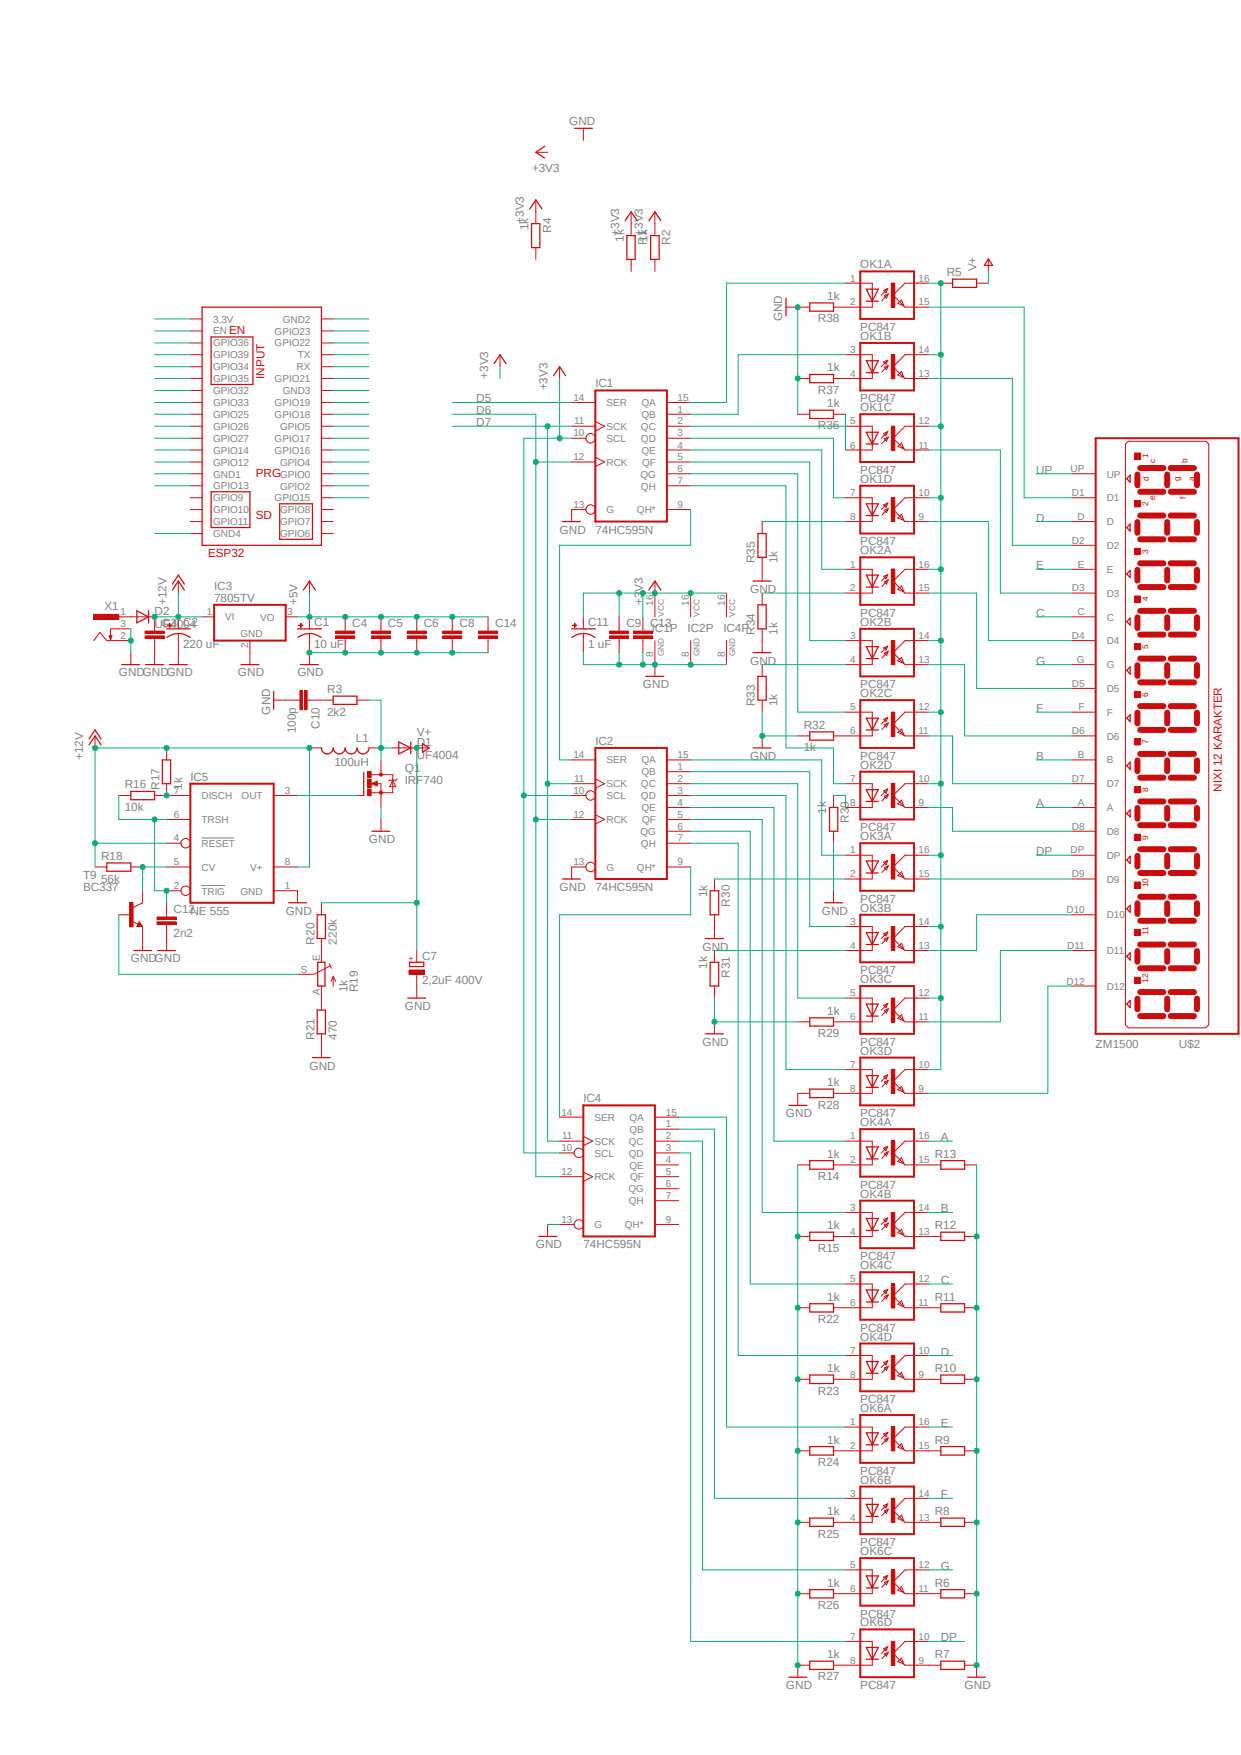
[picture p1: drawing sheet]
<svg xmlns="http://www.w3.org/2000/svg" width="210mm" height="297mm" viewBox="0 0 210 297" stroke-linecap="round" stroke-linejoin="round" font-family="sans-serif">
<defs><g id="words">
<g font-size="2" fill="#808080">
<text x="96.3" y="21.1">GND</text>
<text x="90" y="29.2">+3V3</text>
<text x="88.6" y="37.8" transform="rotate(-90 88.6 37.8)">+3V3</text>
<text x="89.4" y="38.9" transform="rotate(-90 89.4 38.9)">1k</text>
<text x="93.3" y="39.4" transform="rotate(-90 93.3 39.4)">R4</text>
<text x="104.8" y="39.9" transform="rotate(-90 104.8 39.9)">+3V3</text>
<text x="105.6" y="40.9" transform="rotate(-90 105.6 40.9)">1k</text>
<text x="108.8" y="39.9" transform="rotate(-90 108.8 39.9)">+3V3</text>
<text x="109.4" y="41.4" transform="rotate(-90 109.4 41.4)">R1</text>
<text x="109.6" y="40.9" transform="rotate(-90 109.6 40.9)">1k</text>
<text x="113.4" y="41.4" transform="rotate(-90 113.4 41.4)">R2</text>
<text x="145.6" y="45.4">OK1A</text>
<text x="160.2" y="46.7">R5</text>
<text x="165.3" y="45.9" transform="rotate(-90 165.3 45.9)">V+</text>
<text x="140" y="50.8">1k</text>
<text x="132.4" y="54.4" transform="rotate(-90 132.4 54.4)">GND</text>
<text x="138.4" y="54.6">R38</text>
<text x="145.6" y="56">PC847</text>
<text x="145.6" y="57.5">OK1B</text>
<text x="82.6" y="64.1" transform="rotate(-90 82.6 64.1)">+3V3</text>
<text x="100.8" y="65.6">IC1</text>
<text x="140" y="62.9">1k</text>
<text x="80.6" y="68.1">D5</text>
<text x="80.6" y="70.1">D6</text>
<text x="92.7" y="66.1" transform="rotate(-90 92.7 66.1)">+3V3</text>
<text x="138.4" y="66.7">R37</text>
<text x="140" y="68.9">1k</text>
<text x="145.6" y="68.1">PC847</text>
<text x="145.6" y="69.6">OK1C</text>
<text x="80.6" y="72.1">D7</text>
<text x="138.4" y="72.7">R36</text>
<text x="145.6" y="80.2">PC847</text>
<text x="145.6" y="81.7">OK1D</text>
<text x="175.3" y="80.2">UP</text>
<text x="175.3" y="88.3">D</text>
<text x="94.7" y="90.3">GND</text>
<text x="100.8" y="90.3">74HC595N</text>
<text x="127.8" y="95.3" transform="rotate(-90 127.8 95.3)">R35</text>
<text x="131.6" y="95.3" transform="rotate(-90 131.6 95.3)">1k</text>
<text x="145.6" y="92.3">PC847</text>
<text x="145.6" y="93.8">OK2A</text>
<text x="36.2" y="101.9">7805TV</text>
<text x="36.2" y="99.9">IC3</text>
<text x="127" y="100.4">GND</text>
<text x="175.3" y="96.4">E</text>
<text x="17.7" y="103.2">X1</text>
<text x="26.2" y="106.2">UF4004</text>
<text x="26.2" y="104">D2</text>
<text x="27.4" y="106.1">C3</text>
<text x="28.2" y="102.4" transform="rotate(-90 28.2 102.4)">+12V</text>
<text x="31" y="105.9">C2</text>
<text x="50.3" y="102.4" transform="rotate(-90 50.3 102.4)">+5V</text>
<text x="53.2" y="105.9">C1</text>
<text x="59.6" y="106.1">C4</text>
<text x="65.7" y="106.1">C5</text>
<text x="71.7" y="106.1">C6</text>
<text x="77.8" y="106.1">C8</text>
<text x="83.8" y="106.1">C14</text>
<text x="99.5" y="105.9">C11</text>
<text x="106" y="106.1">C9</text>
<text x="108.8" y="102.4" transform="rotate(-90 108.8 102.4)">+3V3</text>
<text x="110" y="106.1">C13</text>
<text x="110.3" y="106.9">IC1P</text>
<text x="116.4" y="106.9">IC2P</text>
<text x="122.4" y="106.9">IC4P</text>
<text x="127.8" y="107.4" transform="rotate(-90 127.8 107.4)">R34</text>
<text x="131.6" y="107.4" transform="rotate(-90 131.6 107.4)">1k</text>
<text x="145.6" y="104.4">PC847</text>
<text x="145.6" y="105.9">OK2B</text>
<text x="175.3" y="104.4">C</text>
<text x="31" y="109.7">220 uF</text>
<text x="53.2" y="109.7">10 uF</text>
<text x="99.5" y="109.7">1 uF</text>
<text x="127" y="112.5">GND</text>
<text x="175.3" y="112.5">G</text>
<text x="20.1" y="114.5">GNDGNDGND</text>
<text x="40.3" y="114.5">GND</text>
<text x="50.3" y="114.5">GND</text>
<text x="55.4" y="117.3">R3</text>
<text x="108.8" y="116.5">GND</text>
<text x="127.8" y="119.5" transform="rotate(-90 127.8 119.5)">R33</text>
<text x="131.6" y="119.5" transform="rotate(-90 131.6 119.5)">1k</text>
<text x="145.6" y="116.5">PC847</text>
<text x="145.6" y="118">OK2C</text>
<text x="45.7" y="120.9" transform="rotate(-90 45.7 120.9)">GND</text>
<text x="50" y="124.1" transform="rotate(-90 50 124.1)">100p</text>
<text x="54.1" y="123.4" transform="rotate(-90 54.1 123.4)">C10</text>
<text x="55.4" y="121.1">2k2</text>
<text x="60.2" y="125.6">L1</text>
<text x="70.5" y="124.5">V+</text>
<text x="136" y="123.4">R32</text>
<text x="175.3" y="120.5">F</text>
<text x="14.1" y="128.6" transform="rotate(-90 14.1 128.6)">+12V</text>
<text x="56.6" y="129.6">100uH</text>
<text x="68.5" y="130.6">Q1</text>
<text x="70.5" y="128.4">UF4004</text>
<text x="70.5" y="126.2">D1</text>
<text x="100.8" y="126.1">IC2</text>
<text x="127" y="128.6">GND</text>
<text x="136" y="127.2">1k</text>
<text x="145.6" y="128.6">PC847</text>
<text x="145.6" y="130.1">OK2D</text>
<text x="175.3" y="128.6">B</text>
<text x="21.1" y="137.2">10k</text>
<text x="21.1" y="133.4">R16</text>
<text x="27" y="133.6" transform="rotate(-90 27 133.6)">R17</text>
<text x="30.8" y="133.6" transform="rotate(-90 30.8 133.6)">1k</text>
<text x="32.2" y="132.1">IC5</text>
<text x="68.5" y="132.6">IRF740</text>
<text x="139.8" y="137.7" transform="rotate(-90 139.8 137.7)">1k</text>
<text x="175.3" y="136.7">A</text>
<text x="62.4" y="142.7">GND</text>
<text x="143.6" y="139.3" transform="rotate(-90 143.6 139.3)">R39</text>
<text x="145.6" y="140.7">PC847</text>
<text x="145.6" y="142.2">OK3A</text>
<text x="14.1" y="148.8">T9</text>
<text x="17.1" y="149.4">56k</text>
<text x="17.1" y="145.5">R18</text>
<text x="175.3" y="144.7">DP</text>
<text x="14.1" y="150.7">BC337</text>
<text x="29.4" y="154.5">C12NE 555</text>
<text x="48.3" y="154.8">GND</text>
<text x="94.7" y="150.7">GND</text>
<text x="100.8" y="150.7">74HC595N</text>
<text x="119.7" y="151.8" transform="rotate(-90 119.7 151.8)">1k</text>
<text x="123.5" y="153.4" transform="rotate(-90 123.5 153.4)">R30</text>
<text x="139.1" y="154.8">GND</text>
<text x="145.6" y="152.8">PC847</text>
<text x="145.6" y="154.3">OK3B</text>
<text x="29.4" y="158.5">2n2</text>
<text x="53.2" y="159.8" transform="rotate(-90 53.2 159.8)">R20</text>
<text x="57" y="159.8" transform="rotate(-90 57 159.8)">220k</text>
<text x="118.9" y="160.9">GND</text>
<text x="22.1" y="162.9">GNDGND</text>
<text x="58.8" y="167.9" transform="rotate(-90 58.8 167.9)">1k</text>
<text x="60.5" y="167.9" transform="rotate(-90 60.5 167.9)">R19</text>
<text x="71.4" y="166.5">2,2uF 400V</text>
<text x="71.4" y="162.5">C7</text>
<text x="119.7" y="163.9" transform="rotate(-90 119.7 163.9)">1k</text>
<text x="123.5" y="165.5" transform="rotate(-90 123.5 165.5)">R31</text>
<text x="145.6" y="164.9">PC847</text>
<text x="145.6" y="166.4">OK3C</text>
<text x="68.5" y="170.9">GND</text>
<text x="140" y="171.7">1k</text>
<text x="53.2" y="176" transform="rotate(-90 53.2 176)">R21</text>
<text x="57" y="176" transform="rotate(-90 57 176)">470</text>
<text x="118.9" y="177">GND</text>
<text x="138.4" y="175.5">R29</text>
<text x="145.6" y="177">PC847</text>
<text x="145.6" y="178.5">OK3D</text>
<text x="185.4" y="177.4">ZM1500</text>
<text x="199.5" y="177.4">U$2</text>
<text x="52.4" y="181">GND</text>
<text x="140" y="183.8">1k</text>
<text x="98.7" y="186.6">IC4</text>
<text x="133" y="189.1">GND</text>
<text x="138.4" y="187.6">R28</text>
<text x="145.6" y="189.1">PC847</text>
<text x="145.6" y="190.6">OK4A</text>
<text x="140" y="195.9">1k</text>
<text x="158.2" y="196">R13</text>
<text x="159.2" y="193.1">A</text>
<text x="138.4" y="199.7">R14</text>
<text x="145.6" y="201.2">PC847</text>
<text x="145.6" y="202.7">OK4B</text>
<text x="140" y="208">1k</text>
<text x="158.2" y="208.1">R12</text>
<text x="159.2" y="205.2">B</text>
<text x="90.7" y="211.2">GND</text>
<text x="98.7" y="211.2">74HC595N</text>
<text x="138.4" y="211.8">R15</text>
<text x="145.6" y="213.3">PC847</text>
<text x="145.6" y="214.8">OK4C</text>
<text x="140" y="220.1">1k</text>
<text x="158.2" y="220.1">R11</text>
<text x="159.2" y="217.3">C</text>
<text x="138.4" y="223.9">R22</text>
<text x="145.6" y="225.4">PC847</text>
<text x="145.6" y="226.9">OK4D</text>
<text x="140" y="232.2">1k</text>
<text x="158.2" y="232.2">R10</text>
<text x="159.2" y="229.4">D</text>
<text x="138.4" y="236">R23</text>
<text x="145.6" y="237.4">PC847</text>
<text x="145.6" y="239">OK6A</text>
<text x="140" y="244.3">1k</text>
<text x="158.2" y="244.3">R9</text>
<text x="159.2" y="241.5">E</text>
<text x="138.4" y="248.1">R24</text>
<text x="145.6" y="249.6">PC847</text>
<text x="145.6" y="251.1">OK6B</text>
<text x="140" y="256.4">1k</text>
<text x="158.2" y="256.5">R8</text>
<text x="159.2" y="253.6">F</text>
<text x="138.4" y="260.2">R25</text>
<text x="145.6" y="261.7">PC847</text>
<text x="145.6" y="263.2">OK6C</text>
<text x="140" y="268.5">1k</text>
<text x="158.2" y="268.5">R6</text>
<text x="159.2" y="265.7">G</text>
<text x="138.4" y="272.3">R26</text>
<text x="145.6" y="273.8">PC847</text>
<text x="145.6" y="275.3">OK6D</text>
<text x="140" y="280.6">1k</text>
<text x="158.2" y="280.6">R7</text>
<text x="159.2" y="277.8">DP</text>
<text x="133" y="285.8">GND</text>
<text x="138.4" y="284.4">R27</text>
<text x="145.6" y="285.8">PC847</text>
<text x="163.2" y="285.8">GND</text>
</g>
<g font-size="2" fill="#c90d0c">
<text x="38.8" y="56.5">EN</text>
<text x="44.8" y="64.1" transform="rotate(-90 44.8 64.1)">INPUT</text>
<text x="43.3" y="80.7">PRG</text>
<text x="43.3" y="87.8">SD</text>
<text x="35.2" y="94.3">ESP32</text>
<text x="206.8" y="134" transform="rotate(-90 206.8 134)">NIXI 12 KARAKTER</text>
</g>
<g font-size="1.7" fill="#808080">
<text x="143.9" y="47.7">1</text>
<text x="155.4" y="47.7">16</text>
<text x="143.9" y="51.7">2</text>
<text x="155.5" y="51.7">15</text>
<text x="36.1" y="58.6">GPIO36</text>
<text x="36.1" y="56.6">EN</text>
<text x="36.1" y="54.6">3.3V</text>
<text x="46.5" y="58.6">GPIO22</text>
<text x="46.5" y="56.6">GPIO23</text>
<text x="47.8" y="54.6">GND2</text>
<text x="143.9" y="59.8">3</text>
<text x="155.4" y="59.8">14</text>
<text x="36.1" y="64.7">GPIO35</text>
<text x="36.1" y="62.7">GPIO34</text>
<text x="36.1" y="60.7">GPIO39</text>
<text x="46.5" y="64.7">GPIO21</text>
<text x="50.2" y="62.7">RX</text>
<text x="50.4" y="60.7">TX</text>
<text x="143.9" y="63.8">4</text>
<text x="155.5" y="63.8">13</text>
<text x="36.1" y="70.7">GPIO25</text>
<text x="36.1" y="68.7">GPIO33</text>
<text x="36.1" y="66.7">GPIO32</text>
<text x="46.5" y="70.7">GPIO18</text>
<text x="46.5" y="68.7">GPIO19</text>
<text x="47.8" y="66.7">GND3</text>
<text x="97" y="67.8">14</text>
<text x="97.2" y="71.8">11</text>
<text x="102.6" y="68.7">SER</text>
<text x="108.5" y="70.7">QB</text>
<text x="108.5" y="68.7">QA</text>
<text x="114.7" y="69.9">1</text>
<text x="114.7" y="71.8">2</text>
<text x="114.7" y="67.8">15</text>
<text x="143.9" y="71.8">5</text>
<text x="155.4" y="71.8">12</text>
<text x="36.1" y="76.8">GPIO14</text>
<text x="36.1" y="74.8">GPIO27</text>
<text x="36.1" y="72.7">GPIO26</text>
<text x="46.5" y="76.8">GPIO16</text>
<text x="46.5" y="74.8">GPIO17</text>
<text x="47.4" y="72.8">GPIO5</text>
<text x="97" y="73.9">10</text>
<text x="97" y="77.9">12</text>
<text x="102.6" y="74.8">SCL</text>
<text x="102.6" y="72.7">SCK</text>
<text x="108.5" y="72.8">QC</text>
<text x="108.5" y="74.8">QD</text>
<text x="108.5" y="76.8">QE</text>
<text x="114.7" y="73.9">3</text>
<text x="114.7" y="75.9">4</text>
<text x="114.7" y="77.9">5</text>
<text x="143.9" y="75.9">6</text>
<text x="155.5" y="75.9">11</text>
<text x="36.1" y="82.8">GPIO13</text>
<text x="36.1" y="80.8">GND1</text>
<text x="36.1" y="78.8">GPIO12</text>
<text x="47.4" y="82.8">GPIO2</text>
<text x="47.4" y="80.8">GPIO0</text>
<text x="47.4" y="78.8">GPIO4</text>
<text x="102.6" y="78.8">RCK</text>
<text x="108.4" y="80.8">QG</text>
<text x="108.5" y="82.8">QH</text>
<text x="108.7" y="78.8">QF</text>
<text x="114.7" y="79.9">6</text>
<text x="114.7" y="81.9">7</text>
<text x="143.9" y="83.9">7</text>
<text x="155.4" y="83.9">10</text>
<text x="181.2" y="79.9">UP</text>
<text x="181.4" y="83.9">D1</text>
<text x="187.3" y="80.8">UP</text>
<text x="36.1" y="88.9">GPIO11</text>
<text x="36.1" y="86.9">GPIO10</text>
<text x="36.1" y="84.8">GPIO9</text>
<text x="46.5" y="84.8">GPIO15</text>
<text x="47.4" y="88.9">GPIO7</text>
<text x="47.4" y="86.9">GPIO8</text>
<text x="97" y="86">13</text>
<text x="102.6" y="86.9">G</text>
<text x="107.8" y="86.9">QH*</text>
<text x="114.7" y="86">9</text>
<text x="143.9" y="88">8</text>
<text x="155.5" y="88">9</text>
<text x="182.3" y="88">D</text>
<text x="187.3" y="84.8">D1</text>
<text x="187.3" y="88.9">D</text>
<text x="36.1" y="90.9">GND4</text>
<text x="47.4" y="90.9">GPIO6</text>
<text x="181.4" y="92">D2</text>
<text x="187.3" y="92.9">D2</text>
<text x="143.9" y="96.1">1</text>
<text x="143.9" y="100.1">2</text>
<text x="155.4" y="96.1">16</text>
<text x="155.5" y="100.1">15</text>
<text x="181.4" y="100.1">D3</text>
<text x="182.4" y="96.1">E</text>
<text x="187.3" y="96.9">E</text>
<text x="187.3" y="101">D3</text>
<text x="20.4" y="104.1">1</text>
<text x="20.4" y="106.1">3</text>
<text x="35" y="104.1">1</text>
<text x="38.1" y="105">VI</text>
<text x="40.7" y="107.8">GND</text>
<text x="44" y="105">VO</text>
<text x="48.6" y="104.1">3</text>
<text x="110.5" y="102.5" transform="rotate(-90 110.5 102.5)">16</text>
<text x="116.6" y="102.5" transform="rotate(-90 116.6 102.5)">16</text>
<text x="122.6" y="102.5" transform="rotate(-90 122.6 102.5)">16</text>
<text x="182.3" y="104.1">C</text>
<text x="187.3" y="105">C</text>
<text x="20.4" y="108.2">2</text>
<text x="42" y="109.6" transform="rotate(-90 42 109.6)">2</text>
<text x="110.5" y="111.2" transform="rotate(-90 110.5 111.2)">8</text>
<text x="116.6" y="111.2" transform="rotate(-90 116.6 111.2)">8</text>
<text x="122.6" y="111.2" transform="rotate(-90 122.6 111.2)">8</text>
<text x="143.9" y="108.2">3</text>
<text x="143.9" y="112.2">4</text>
<text x="155.4" y="108.2">14</text>
<text x="155.5" y="112.2">13</text>
<text x="181.4" y="108.2">D4</text>
<text x="182.2" y="112.2">G</text>
<text x="187.3" y="109.1">D4</text>
<text x="187.3" y="113.1">G</text>
<text x="181.4" y="116.2">D5</text>
<text x="187.3" y="117.1">D5</text>
<text x="143.9" y="120.2">5</text>
<text x="143.9" y="124.3">6</text>
<text x="155.4" y="120.2">12</text>
<text x="155.5" y="124.3">11</text>
<text x="181.4" y="124.3">D6</text>
<text x="182.5" y="120.2">F</text>
<text x="187.3" y="121.2">F</text>
<text x="187.3" y="125.2">D6</text>
<text x="97" y="128.3">14</text>
<text x="102.6" y="129.2">SER</text>
<text x="108.5" y="131.2">QB</text>
<text x="108.5" y="129.2">QA</text>
<text x="114.7" y="130.3">1</text>
<text x="114.7" y="128.3">15</text>
<text x="182.4" y="128.3">B</text>
<text x="187.3" y="129.2">B</text>
<text x="29.4" y="134.4">7</text>
<text x="34.1" y="135.3">DISCH</text>
<text x="40.9" y="135.3">OUT</text>
<text x="48.2" y="134.4">3</text>
<text x="97" y="134.4">10</text>
<text x="97.2" y="132.3">11</text>
<text x="102.6" y="135.3">SCL</text>
<text x="102.6" y="133.2">SCK</text>
<text x="108.5" y="133.3">QC</text>
<text x="108.5" y="135.3">QD</text>
<text x="108.5" y="137.3">QE</text>
<text x="114.7" y="132.3">2</text>
<text x="114.7" y="134.4">3</text>
<text x="114.7" y="136.4">4</text>
<text x="143.9" y="132.3">7</text>
<text x="143.9" y="136.4">8</text>
<text x="155.4" y="132.3">10</text>
<text x="155.5" y="136.4">9</text>
<text x="181.4" y="132.3">D7</text>
<text x="182.4" y="136.4">A</text>
<text x="187.3" y="133.3">D7</text>
<text x="187.3" y="137.3">A</text>
<text x="29.4" y="142.4">4</text>
<text x="29.4" y="138.4">6</text>
<text x="34.1" y="143.3">RESET</text>
<text x="34.1" y="139.3">TRSH</text>
<text x="97" y="138.4">12</text>
<text x="102.6" y="139.3">RCK</text>
<text x="108.4" y="141.3">QG</text>
<text x="108.5" y="143.3">QH</text>
<text x="108.7" y="139.3">QF</text>
<text x="114.7" y="138.4">5</text>
<text x="114.7" y="140.4">6</text>
<text x="114.7" y="142.4">7</text>
<text x="181.4" y="140.4">D8</text>
<text x="187.3" y="141.3">D8</text>
<text x="29.4" y="146.5">5</text>
<text x="34.1" y="147.4">CV</text>
<text x="42.3" y="147.4">V+</text>
<text x="48.2" y="146.5">8</text>
<text x="97" y="146.5">13</text>
<text x="102.6" y="147.4">G</text>
<text x="107.8" y="147.4">QH*</text>
<text x="114.7" y="146.5">9</text>
<text x="143.9" y="144.4">1</text>
<text x="143.9" y="148.5">2</text>
<text x="155.4" y="144.4">16</text>
<text x="155.5" y="148.5">15</text>
<text x="181.2" y="144.4">DP</text>
<text x="181.4" y="148.5">D9</text>
<text x="187.3" y="145.3">DP</text>
<text x="187.3" y="149.4">D9</text>
<text x="29.4" y="150.5">2</text>
<text x="34.1" y="151.4">TRIG</text>
<text x="40.7" y="151.4">GND</text>
<text x="48.2" y="150.5">1</text>
<text x="180.5" y="154.5">D10</text>
<text x="187.3" y="155.4">D10</text>
<text x="143.9" y="156.5">3</text>
<text x="143.9" y="160.6">4</text>
<text x="155.4" y="156.5">14</text>
<text x="155.5" y="160.6">13</text>
<text x="180.6" y="160.6">D11</text>
<text x="187.3" y="161.5">D11</text>
<text x="50.9" y="164.6">S</text>
<text x="54.1" y="162.6" transform="rotate(-90 54.1 162.6)">E</text>
<text x="180.5" y="166.6">D12</text>
<text x="187.3" y="167.5">D12</text>
<text x="54.1" y="168.3" transform="rotate(-90 54.1 168.3)">A</text>
<text x="143.9" y="168.6">5</text>
<text x="143.9" y="172.7">6</text>
<text x="155.4" y="168.6">12</text>
<text x="155.5" y="172.7">11</text>
<text x="143.9" y="180.7">7</text>
<text x="143.9" y="184.7">8</text>
<text x="155.4" y="180.7">10</text>
<text x="155.5" y="184.7">9</text>
<text x="95" y="188.8">14</text>
<text x="100.6" y="189.7">SER</text>
<text x="106.5" y="191.7">QB</text>
<text x="106.5" y="189.7">QA</text>
<text x="112.7" y="190.8">1</text>
<text x="112.7" y="188.8">15</text>
<text x="95" y="194.9">10</text>
<text x="95.1" y="192.8">11</text>
<text x="100.6" y="195.7">SCL</text>
<text x="100.6" y="193.7">SCK</text>
<text x="106.4" y="193.7">QC</text>
<text x="106.4" y="195.7">QD</text>
<text x="106.5" y="197.8">QE</text>
<text x="112.7" y="192.8">2</text>
<text x="112.7" y="194.9">3</text>
<text x="112.7" y="196.9">4</text>
<text x="143.9" y="192.8">1</text>
<text x="143.9" y="196.9">2</text>
<text x="155.4" y="192.8">16</text>
<text x="155.5" y="196.9">15</text>
<text x="95" y="198.9">12</text>
<text x="100.6" y="199.8">RCK</text>
<text x="106.3" y="201.8">QG</text>
<text x="106.4" y="203.8">QH</text>
<text x="106.6" y="199.8">QF</text>
<text x="112.7" y="198.9">5</text>
<text x="112.7" y="200.9">6</text>
<text x="112.7" y="202.9">7</text>
<text x="95" y="206.9">13</text>
<text x="100.6" y="207.8">G</text>
<text x="105.7" y="207.9">QH*</text>
<text x="112.7" y="206.9">9</text>
<text x="143.9" y="204.9">3</text>
<text x="143.9" y="209">4</text>
<text x="155.4" y="204.9">14</text>
<text x="155.5" y="209">13</text>
<text x="143.9" y="217">5</text>
<text x="143.9" y="221.1">6</text>
<text x="155.4" y="217">12</text>
<text x="155.5" y="221.1">11</text>
<text x="143.9" y="229.1">7</text>
<text x="143.9" y="233.2">8</text>
<text x="155.4" y="229.1">10</text>
<text x="155.5" y="233.2">9</text>
<text x="143.9" y="241.2">1</text>
<text x="143.9" y="245.2">2</text>
<text x="155.4" y="241.2">16</text>
<text x="155.5" y="245.2">15</text>
<text x="143.9" y="253.3">3</text>
<text x="143.9" y="257.3">4</text>
<text x="155.4" y="253.3">14</text>
<text x="155.5" y="257.3">13</text>
<text x="143.9" y="265.4">5</text>
<text x="143.9" y="269.5">6</text>
<text x="155.4" y="265.4">12</text>
<text x="155.5" y="269.5">11</text>
<text x="143.9" y="277.5">7</text>
<text x="143.9" y="281.6">8</text>
<text x="155.4" y="277.5">10</text>
<text x="155.5" y="281.6">9</text>
</g>
<g font-size="1.4" fill="#c90d0c">
<text x="194.3" y="77.6" transform="rotate(-90 194.3 77.6)">1</text>
<text x="194.4" y="81.4" transform="rotate(-90 194.4 81.4)">d</text>
<text x="195.5" y="78.3" transform="rotate(-90 195.5 78.3)">c</text>
<text x="199.6" y="81.4" transform="rotate(-90 199.6 81.4)">g</text>
<text x="201" y="78.3" transform="rotate(-90 201 78.3)">b</text>
<text x="202.1" y="81.4" transform="rotate(-90 202.1 81.4)">a</text>
<text x="194.3" y="85.6" transform="rotate(-90 194.3 85.6)">2</text>
<text x="195.5" y="84.6" transform="rotate(-90 195.5 84.6)">e</text>
<text x="200.7" y="84.5" transform="rotate(-90 200.7 84.5)">f</text>
<text x="194.3" y="93.7" transform="rotate(-90 194.3 93.7)">3</text>
<text x="194.3" y="101.8" transform="rotate(-90 194.3 101.8)">4</text>
<text x="194.3" y="109.9" transform="rotate(-90 194.3 109.9)">5</text>
<text x="194.3" y="117.9" transform="rotate(-90 194.3 117.9)">6</text>
<text x="194.3" y="126" transform="rotate(-90 194.3 126)">7</text>
<text x="194.3" y="134" transform="rotate(-90 194.3 134)">8</text>
<text x="194.3" y="142.1" transform="rotate(-90 194.3 142.1)">9</text>
<text x="194.3" y="150.2" transform="rotate(-90 194.3 150.2)">10</text>
<text x="194.3" y="158.2" transform="rotate(-90 194.3 158.2)">11</text>
<text x="70.1" y="162.6" transform="rotate(-90 70.1 162.6)">+</text>
<text x="194.3" y="166.3" transform="rotate(-90 194.3 166.3)">12</text>
</g>
<g font-size="1.4" fill="#808080">
<text x="112.4" y="104.4" transform="rotate(-90 112.4 104.4)">VCC</text>
<text x="118.4" y="104.4" transform="rotate(-90 118.4 104.4)">VCC</text>
<text x="124.4" y="104.4" transform="rotate(-90 124.4 104.4)">VCC</text>
<text x="112.4" y="111" transform="rotate(-90 112.4 111)">GND</text>
<text x="118.4" y="111" transform="rotate(-90 118.4 111)">GND</text>
<text x="124.4" y="111" transform="rotate(-90 124.4 111)">GND</text>
</g>
</g></defs>
<path d="M12 19.2l197.9 267.2M209.9 19.2l-197.9 267.2" fill="none" stroke="#fff" stroke-width=".17"/>
<path d="M34.1 141.8h5.5M34.1 149.9h4" fill="none" stroke="#808080" stroke-width=".17"/>
<path d="M100.8 66.1h12.1v22.2h-12.1zM100.8 126.6h12.1v22.2h-12.1z" fill="none" stroke="#c90d0c" stroke-width=".34"/>
<g fill="none" stroke="#c90d0c" stroke-width=".17">
<path d="M90.7 25.8h2M98.7 21.7v2M84.6 60v2.1M94.7 62.1v2M96.7 72.1h4.1M96.7 74.2h2.5M96.7 78.2h4.1M96.7 68.1h4.1M100.8 71.3l1.5 .8-1.5 .8M100.8 77.4l1.5 .8-1.5 .8M112.9 70.1h4M112.9 72.1h4"/>
<path d="M112.9 74.2h4M112.9 76.2h4M112.9 78.2h4M112.9 68.1h4M30.2 98.3v2.1M52.4 98.3v2.1M99.2 86.2h-2.5v2.1M110.8 98.3v6.1M112.9 80.2h4M112.9 82.2h4M112.9 86.2h4M22.1 110.4v2.1"/>
<path d="M52.4 107.2v1.2M110.8 108.4v6.1M116.9 100.4v4M116.9 108.4v4.1M70.5 126.6h2M96.7 132.6h4.1M96.7 134.6h2.5M96.7 138.7h4.1M96.7 128.6h4.1M100.8 131.8l1.5 .8-1.5 .8M100.8 137.9l1.5 .8-1.5 .7M112.9 130.6h4"/>
<path d="M112.9 132.6h4M112.9 134.6h4M112.9 136.7h4M112.9 138.7h4M112.9 128.6h4M99.2 146.7h-2.5v2.1M112.9 140.7h4M112.9 142.7h4M112.9 146.7h4M54.4 177v2"/>
<circle cx="100" cy="74.2" r=".8"/>
<circle cx="100" cy="86.2" r=".8"/>
<circle cx="100" cy="134.6" r=".8"/>
<circle cx="100" cy="146.7" r=".8"/>
</g>
<g fill="none" stroke="#c90d0c" stroke-width=".21">
<path d="M92.2 24.8l-1.5 1 1.5 1M97.2 21.7h3M83.6 61.6l1-1.6 1 1.6M93.7 63.6l1-1.5 1 1.5M29.2 99.9l1-1.6 1 1.6M29.2 98.8l1-1.5 1 1.5M51.4 99.9l1-1.6 1 1.6M95.2 88.3h3M109.8 99.9l1-1.6 1 1.6M20.6 112.5h3M50.3 106.4h4.1M52.4 107.2l.7 .1 1.3 .6"/>
<path d="M52.4 107.2l-.7 .1-1.3 .6M109.3 114.5h3.1M71.5 125.9l1.1 .7-1.1 .7zM95.2 148.8h3M52.9 179h3"/>
</g>
<path d="M50.6 105.8l.7 .1z" fill-rule="evenodd" fill="#c90d0c"/>
<path d="M50.6 105.8l.7 .1z" fill="none" stroke="#c90d0c" stroke-width=".17"/>
<path d="M50.9 105.5l.1 .7z" fill-rule="evenodd" fill="#c90d0c"/>
<path d="M30.2 107.2v1.2M50.9 105.5l.1 .7zM52.4 104.4v2M52.4 108.4v2" fill="none" stroke="#c90d0c" stroke-width=".17"/>
<path d="M28.2 106.4h4M30.2 107.2l.7 .1 1.3 .6M30.2 107.2l-.7 .1-1.3 .6" fill="none" stroke="#c90d0c" stroke-width=".21"/>
<path d="M28.4 105.8l.7 .1z" fill-rule="evenodd" fill="#c90d0c"/>
<path d="M28.4 105.8l.7 .1z" fill="none" stroke="#c90d0c" stroke-width=".17"/>
<path d="M28.7 105.5l.1 .7z" fill-rule="evenodd" fill="#c90d0c"/>
<g fill="none" stroke="#c90d0c" stroke-width=".17">
<path d="M28.7 105.5l.1 .7zM30.2 104.4v2M30.2 108.4v4.1M34.2 104.4h2M42.3 108.4v4.1M48.3 104.4h2M52.4 110.4v2.1M122.9 100.4v4M122.9 108.4v4.1M28.2 134.6h4M28.2 138.7h4M46.3 134.6h4"/>
<path d="M22.4 155.9l1 .5M23.5 156l.6 .8h-.9zM24.1 152.8l-1.6 .8M28.2 146.7h4M28.2 150.7h2.4M28.2 142.7h2.4M46.3 146.7h4M46.3 150.7h4M94.7 193.1h4M94.7 195.1h2.5M94.7 199.1h4M94.7 189.1h4"/>
<path d="M98.7 192.3l1.6 .8-1.6 .8M98.7 198.4l1.6 .7-1.6 .8M110.8 191.1h4.1M110.8 193.1h4.1M110.8 195.1h4.1M110.8 197.1h4.1M110.8 199.1h4.1M110.8 189.1h4.1M92.7 207.2v2.1M94.7 207.2h2.5M110.8 201.2h4.1M110.8 203.2h4.1"/>
<path d="M110.8 207.2h4.1"/>
<circle cx="31.4" cy="150.8" r=".8"/>
<circle cx="31.4" cy="142.7" r=".8"/>
<circle cx="98" cy="195.1" r=".8"/>
<circle cx="98" cy="207.2" r=".8"/>
</g>
<path d="M28.7 112.5h3M40.8 112.5h3M50.8 112.5h3.1M23.5 156.4l.1 .2h-.3l.2-.4 .5 .5h-.7M91.2 209.3h3" fill="none" stroke="#c90d0c" stroke-width=".21"/>
<path d="M36.2 102.4h12.1v6h-12.1zM32.2 132.6h14.1v20.2h-14.1zM98.7 187.1h12.1v22.2h-12.1z" fill="none" stroke="#c90d0c" stroke-width=".34"/>
<path d="M21.9 152.8h.6v4h-.6z" fill-rule="evenodd" fill="#c90d0c"/>
<g fill="none" stroke="#c90d0c" stroke-width=".17">
<path d="M20.1 134.6h2M28.2 132.6v2h-2M28.2 126.6v2M60.4 134.6h1.2M62.9 131.1h3.6v3.1h-3.6M62.9 132.6l.9-.4v.8zM63.8 132.6h.7v2M64.5 130.6v.5M66.5 132l.5 1.1h-1zM67.2 131.8l-.2 .2h-1l-.2 .2M16.1 146.7h2M20.1 154.8h2"/>
<path d="M21.9 152.8h.6v4h-.6zM22.1 146.7h2M24.1 150.7v2.1M24.1 156.8v2M54.4 152.8v2M54.4 158.8v4.1M54.4 166.9v4M54.4 175v2M55.8 163.1l.3 .8M55.9 163.5l-2.8 1.4h-2.8M56.4 165.3v1.6M56.4 165.3l.4 .8"/>
<path d="M56.4 165.3l-.4 .8"/>
</g>
<path d="M22.1 133.9h4.1v1.4h-4.1zM27.5 128.6h1.4v4h-1.4zM61.6 130.7v3.9M18.1 146h4v1.4h-4zM53.7 154.8h1.4v4h-1.4zM53.7 170.9h1.4v4.1h-1.4zM53.8 162.9h1.2v4h-1.2z" fill="none" stroke="#c90d0c" stroke-width=".21"/>
<path d="M63.8 132.4l-.8 .2 .8 .2v-.2h-.3" fill="none" stroke="#c90d0c" stroke-width=".25"/>
<path d="M64.3 133.9h.2h.1l.1 .3-.1 .1-.1 .1-.2-.1z" fill-rule="evenodd" fill="#c90d0c"/>
<path d="M64.3 133.9h.2h.1l.1 .3-.1 .1-.1 .1-.2-.1z" fill="none" stroke="#c90d0c" stroke-width=".17"/>
<path d="M64.3 130.9h.2h.1l.1 .2-.1 .2-.1 .1-.2-.1z" fill-rule="evenodd" fill="#c90d0c"/>
<path d="M64.3 130.9h.2h.1l.1 .2-.1 .2-.1 .1-.2-.1z" fill="none" stroke="#c90d0c" stroke-width=".17"/>
<path d="M62.2 133.6h.6v1.1h-.6z" fill-rule="evenodd" fill="#c90d0c"/>
<path d="M62.2 133.6h.6v1.1h-.6z" fill="none" stroke="#c90d0c" stroke-width=".17"/>
<path d="M62.2 130.6h.6v1h-.6z" fill-rule="evenodd" fill="#c90d0c"/>
<path d="M62.2 130.6h.6v1h-.6z" fill="none" stroke="#c90d0c" stroke-width=".17"/>
<path d="M62.2 131.9h.6v1.4h-.6z" fill-rule="evenodd" fill="#c90d0c"/>
<path d="M52.4 126.6h2M62.2 131.9h.6v1.4h-.6zM62.4 126.6h2.1M64.5 128.6v2M64.5 134.6v2.1M66.5 126.6h4" fill="none" stroke="#c90d0c" stroke-width=".17"/>
<path d="M54.4 126.6a1 1 0 0 0 1 1 1 1 0 0 0 1-1 1.02 1.02 0 0 0 1 1 1.02 1.02 0 0 0 1-1 1 1 0 0 0 1 1 1 1 0 0 0 1-1 1.02 1.02 0 0 0 1 1 1.02 1.02 0 0 0 1-1M67.5 125.6l2 1-2 1zM69.5 125.6v2M69.3 162.9h2.4v.7h-2.4z" fill="none" stroke="#c90d0c" stroke-width=".21"/>
<path d="M69.2 164.2h2.6v.6h-2.6z" fill-rule="evenodd" fill="#c90d0c"/>
<g fill="none" stroke="#c90d0c" stroke-width=".17">
<path d="M15.9 108.4l1-1.4 1.2 1.4h2M20.1 106.4h-1.4v1.8M48.3 118.5h2.5M50.8 116.9h.4v3.2h-.4zM51.6 116.9h.4v3.2h-.4zM51.9 118.5h4.5M60.4 118.5h2M16.1 124.5v2.1M26.6 156h3.2v.4h-3.2zM26.6 155.2h3.2v.4h-3.2zM28.2 152.8v2.4M28.2 156.4v2.4"/>
<path d="M69.2 164.2h2.6v.6h-2.6zM70.5 160.9v2M70.5 164.9v2"/>
</g>
<path d="M51 116.9v3.2M51.8 116.9v3.2M26.6 156.2h3.2M26.6 155.4h3.2" fill="none" stroke="#c90d0c" stroke-width=".42"/>
<path d="M18.5 107.6h.4l-.2 .6zM56.4 117.8h4v1.4h-4zM15.1 126.1l1-1.6 1 1.6M15.1 125.1l1-1.6 1 1.6" fill="none" stroke="#c90d0c" stroke-width=".21"/>
<path d="M15.9 104h4.2v.8h-4.2z" fill-rule="evenodd" fill="#c90d0c"/>
<g fill="none" stroke="#c90d0c" stroke-width=".17">
<path d="M15.9 104h4.2v.8h-4.2zM20.1 104.4h6.1v2.4M20.1 108.4h2M20.1 106.4h2M24.6 107.6h3.2v.4h-3.2zM24.6 106.8h3.2v.4h-3.2zM26.2 108v2.4M56.8 107.6h3.2v.4h-3.2zM56.8 106.8h3.2v.4h-3.2zM58.4 104.4v2.4M58.4 108v2.4M62.9 107.6h3.2v.4h-3.2z"/>
<path d="M62.9 106.8h3.2v.4h-3.2zM64.5 104.4v2.4M64.5 108v2.4M68.9 107.6h3.2v.4h-3.2zM68.9 106.8h3.2v.4h-3.2zM70.5 104.4v2.4M70.5 108v2.4M74.9 107.6h3.2v.4h-3.2zM74.9 106.8h3.2v.4h-3.2zM76.5 104.4v2.4M76.5 108v2.4M98.7 107.2v1.2"/>
<path d="M103.2 107.6h3.2v.4h-3.2zM103.2 106.8h3.2v.4h-3.2zM104.8 104.4v2.4M104.8 108v2.4"/>
</g>
<path d="M23.2 103.4l1.9 1-1.9 1zM25.1 103.4v2M96.7 106.4h4.1M98.7 107.2l.7 .1 1.3 .6M98.7 107.2l-.7 .1-1.2 .6" fill="none" stroke="#c90d0c" stroke-width=".21"/>
<path d="M24.6 107.8h3.2M24.6 107h3.2M56.8 107.8h3.2M56.8 107h3.2M62.9 107.8h3.2M62.9 107h3.2M68.9 107.8h3.2M68.9 107h3.2M74.9 107.8h3.2M74.9 107h3.2M103.2 107.8h3.2M103.2 107h3.2" fill="none" stroke="#c90d0c" stroke-width=".42"/>
<path d="M96.9 105.8l.7 .1z" fill-rule="evenodd" fill="#c90d0c"/>
<path d="M96.9 105.8l.7 .1z" fill="none" stroke="#c90d0c" stroke-width=".17"/>
<path d="M97.2 105.5l.1 .7z" fill-rule="evenodd" fill="#c90d0c"/>
<g fill="none" stroke="#c90d0c" stroke-width=".17">
<path d="M90.7 33.8v4M106.8 35.9v4M110.8 35.9v4M90.7 41.9v2M106.8 43.9v2M110.8 43.9v2M145.1 47.9h2.5v1M147.6 51v1h-2.5M149.5 49.1l.7-.2-.3 .7zM149.6 50l.7-.3-.3 .8zM150.2 48.9l-1.1 1.1M150.3 49.7l-1.1 1.2"/>
<path d="M151.9 51.4l.7-.6 .4 1zM155.2 47.9h-2l-2.1 2.1 2.1 2h2M26.2 110.4v2.1M46.3 118.5h2M81 107.6h3.2v.4h-3.2zM81 106.8h3.2v.4h-3.2zM82.6 104.4v2.4M82.6 108v2.4M97.2 105.5l.1 .7zM98.7 104.4v2M98.7 108.4v2M107.2 107.6h3.2v.4h-3.2z"/>
<path d="M107.2 106.8h3.2v.4h-3.2zM108.8 104.4v2.4M108.8 108v2.4M64.5 138.7v2M24.1 158.8v2.1M28.2 158.8v2.1M50.3 150.7v2.1M70.5 166.9v2"/>
</g>
<g fill="none" stroke="#c90d0c" stroke-width=".21">
<path d="M89.7 35.3l1-1.5 1 1.5M90 37.8h1.4v4.1h-1.4zM105.8 37.3l1-1.4 1 1.4M106.1 39.9h1.4v4h-1.4zM109.8 37.3l1-1.4 1 1.4M110.1 39.9h1.4v4h-1.4zM146.6 48.9h2l-1 2.1zM146.6 51h2M147.6 48.9v2.1M24.6 112.5h3.1M46.3 117v3M48.9 152.8h3"/>
<path d="M62.9 140.7h3.1M22.6 160.9h3.1M26.7 160.9h3M69 168.9h3"/>
</g>
<path d="M81 107.8h3.2M81 107h3.2M107.2 107.8h3.2M107.2 107h3.2" fill="none" stroke="#c90d0c" stroke-width=".42"/>
<path d="M145.6 45.9h9.1v8.1h-9.1z" fill="none" stroke="#c90d0c" stroke-width=".34"/>
<path d="M150.8 47.9h.6v4.1h-.6z" fill-rule="evenodd" fill="#c90d0c"/>
<g fill="none" stroke="#c90d0c" stroke-width=".17">
<path d="M143.1 47.9h2M143.1 52h2M150.8 47.9h.6v4.1h-.6zM155.2 47.9h2M155.2 52h2M145.1 60h2.5v1M147.6 63.1v1h-2.5M149.5 61.3l.7-.3-.3 .6zM149.6 62.1l.7-.3-.3 .8zM150.2 61l-1.1 1.1M150.3 61.8l-1.1 1.1M151.9 63.5l.7-.6 .4 1z"/>
<path d="M153 63.9l.2 .2h2M155.2 60h-2l-2.1 2.1 1.9 1.8"/>
</g>
<path d="M146.6 61h2l-1 2.1zM146.6 63.1h2M147.6 61v2.1" fill="none" stroke="#c90d0c" stroke-width=".21"/>
<path d="M145.6 58h9.1v8.1h-9.1z" fill="none" stroke="#c90d0c" stroke-width=".34"/>
<path d="M150.8 60h.6v4.1h-.6z" fill-rule="evenodd" fill="#c90d0c"/>
<g fill="none" stroke="#c90d0c" stroke-width=".17">
<path d="M143.1 60h2M143.1 64.1h2M145.1 72.1h2.5v1.1M147.6 75.1v1.1h-2.5M149.5 73.4l.7-.4-.3 .7zM149.6 74.3l.7-.3-.3 .7zM150.2 73l-1.1 1.2M150.3 74l-1.1 1.1M150.8 60h.6v4.1h-.6zM151.9 75.6l.7-.6 .4 .9zM153 75.9l.2 .3h2M155.2 60h2"/>
<path d="M155.2 64.1h2M155.2 72.1h-2l-2.1 2.1 1.9 1.7"/>
</g>
<path d="M146.6 73.2h2l-1 1.9zM146.6 75.1h2M147.6 73.2v1.9" fill="none" stroke="#c90d0c" stroke-width=".21"/>
<path d="M145.6 70.1h9.1v8.1h-9.1z" fill="none" stroke="#c90d0c" stroke-width=".34"/>
<path d="M150.8 72.1h.6v4.1h-.6z" fill-rule="evenodd" fill="#c90d0c"/>
<g fill="none" stroke="#c90d0c" stroke-width=".17">
<path d="M143.1 72.1h2M143.1 76.2h2M150.8 72.1h.6v4.1h-.6zM155.2 72.1h2M155.2 76.2h2M145.1 84.2h2.5v1.1M147.6 87.2v1.1h-2.5M149.5 85.4l.7-.3-.3 .8zM149.6 86.4l.7-.3-.3 .6zM150.2 85.1l-1.1 1.1M150.3 86.1l-1.1 1.1M151.9 87.7l.7-.7 .4 1.1z"/>
<path d="M155.2 84.2h-2l-2.1 2 2.1 2.1h2"/>
</g>
<path d="M146.6 85.3h2l-1 1.9zM146.6 87.2h2M147.6 85.3v1.9" fill="none" stroke="#c90d0c" stroke-width=".21"/>
<path d="M145.6 82.2h9.1v8.1h-9.1z" fill="none" stroke="#c90d0c" stroke-width=".34"/>
<path d="M150.8 84.2h.6v4.1h-.6z" fill-rule="evenodd" fill="#c90d0c"/>
<g fill="none" stroke="#c90d0c" stroke-width=".17">
<path d="M143.1 84.2h2M143.1 88.3h2M145.1 96.4h2.5v.9M147.6 99.4v1h-2.5M149.5 97.5l.7-.3-.3 .8zM149.6 98.5l.7-.4-.3 .7zM150.2 97.2l-1.1 1.1M150.3 98.1l-1.1 1.2M150.8 84.2h.6v4.1h-.6zM151.9 99.7l.7-.6 .4 1.1zM155.2 84.2h2M155.2 88.3h2"/>
<path d="M155.2 96.4h-2l-2.1 1.9 2.1 2.1h2"/>
</g>
<path d="M146.6 97.3h2l-1 2.1zM146.6 99.4h2M147.6 97.3v2.1" fill="none" stroke="#c90d0c" stroke-width=".21"/>
<path d="M145.6 94.3h9.1v8.1h-9.1z" fill="none" stroke="#c90d0c" stroke-width=".34"/>
<path d="M150.8 96.3h.6v4.1h-.6z" fill-rule="evenodd" fill="#c90d0c"/>
<g fill="none" stroke="#c90d0c" stroke-width=".17">
<path d="M143.1 96.4h2M150.8 96.3h.6v4.1h-.6zM155.2 96.4h2M143.1 100.4h2M145.1 108.4h2.5v1M147.6 111.5v1h-2.5M149.5 109.6l.7-.3-.3 .7zM149.6 110.5l.7-.3-.3 .8zM150.2 109.3l-1.1 1.1M150.3 110.2l-1.1 1.1M151.9 111.8l.7-.5 .4 1zM155.2 100.4h2"/>
<path d="M155.2 108.4h-2l-2.1 2 2.1 2.1h2"/>
</g>
<path d="M146.6 109.4h2l-1 2.1zM146.6 111.5h2M147.6 109.4v2.1" fill="none" stroke="#c90d0c" stroke-width=".21"/>
<path d="M145.6 106.4h9.1v8.1h-9.1z" fill="none" stroke="#c90d0c" stroke-width=".34"/>
<path d="M150.8 108.4h.6v4.1h-.6z" fill-rule="evenodd" fill="#c90d0c"/>
<g fill="none" stroke="#c90d0c" stroke-width=".17">
<path d="M143.1 108.4h2M143.1 112.5h2M150.8 108.4h.6v4.1h-.6zM155.2 108.4h2M155.2 112.5h2M145.1 120.5h2.5v1M147.6 123.5v1h-2.5M149.5 121.8l.7-.4-.3 .7zM149.6 122.6l.7-.3-.3 .8zM150.2 121.4l-1.1 1.2M150.3 122.3l-1.1 1.1M151.9 124l.7-.6 .4 1z"/>
<path d="M153 124.4l.2 .1h2M155.2 120.5h-2l-2.1 2.1 1.9 1.8"/>
</g>
<path d="M146.6 121.5h2l-1 2zM146.6 123.5h2M147.6 121.5v2" fill="none" stroke="#c90d0c" stroke-width=".21"/>
<path d="M145.6 118.5h9.1v8.1h-9.1z" fill="none" stroke="#c90d0c" stroke-width=".34"/>
<path d="M150.8 120.5h.6v4.1h-.6z" fill-rule="evenodd" fill="#c90d0c"/>
<g fill="none" stroke="#c90d0c" stroke-width=".17">
<path d="M143.1 120.5h2M143.1 124.5h2M145.1 132.6h2.5v1M147.6 135.6v1.1h-2.5M149.5 133.8l.7-.3-.3 .7zM149.6 134.7l.7-.2-.3 .6zM150.2 133.5l-1.1 1.1M150.3 134.5l-1.1 1.1M150.8 120.5h.6v4.1h-.6zM151.9 136.1l.7-.7 .4 1zM155.2 120.5h2M155.2 124.5h2"/>
<path d="M155.2 132.6h-2l-2.1 2 2.1 2.1h2"/>
</g>
<path d="M146.6 133.6h2l-1 2zM146.6 135.6h2M147.6 133.6v2" fill="none" stroke="#c90d0c" stroke-width=".21"/>
<path d="M145.6 130.6h9.1v8.1h-9.1z" fill="none" stroke="#c90d0c" stroke-width=".34"/>
<path d="M150.8 132.6h.6v4.1h-.6z" fill-rule="evenodd" fill="#c90d0c"/>
<g fill="none" stroke="#c90d0c" stroke-width=".17">
<path d="M143.1 132.6h2M143.1 136.7h2M150.8 132.6h.6v4.1h-.6zM155.2 132.6h2M155.2 136.7h2M145.1 144.7h2.5v1M147.6 147.7v1.1h-2.5M149.5 145.9l.7-.3-.3 .7zM149.6 146.9l.7-.4-.3 .7zM150.2 145.6l-1.1 1.1M150.3 146.5l-1.1 1.2M152.6 147.5l.4 1-1.1-.3z"/>
<path d="M155.2 144.7h-2l-2.1 2 2.1 2.1h2"/>
</g>
<path d="M146.6 145.7h2l-1 2zM146.6 147.7h2M147.6 145.7v2" fill="none" stroke="#c90d0c" stroke-width=".21"/>
<path d="M145.6 142.7h9.1v8h-9.1z" fill="none" stroke="#c90d0c" stroke-width=".34"/>
<path d="M150.8 144.7h.6v4.1h-.6z" fill-rule="evenodd" fill="#c90d0c"/>
<g fill="none" stroke="#c90d0c" stroke-width=".17">
<path d="M143.1 144.7h2M143.1 148.8h2M145.1 156.8h2.5v1M147.6 159.9v1h-2.5M149.5 158l.7-.3-.3 .7zM149.6 158.9l.7-.3-.3 .7zM150.2 157.7l-1.1 1.1M150.3 158.6l-1.1 1.1M150.8 144.7h.6v4.1h-.6zM155.2 144.7h2M155.2 148.8h2M155.2 156.8h-2l-2.1 2 2.1 2.1h2"/>
<path d="M151.9 160.2l.7-.6 .4 1.1z"/>
</g>
<path d="M146.6 157.8h2l-1 2.1zM146.6 159.9h2M147.6 157.8v2.1" fill="none" stroke="#c90d0c" stroke-width=".21"/>
<path d="M145.6 154.8h9.1v8.1h-9.1z" fill="none" stroke="#c90d0c" stroke-width=".34"/>
<path d="M150.8 156.8h.6v4.1h-.6z" fill-rule="evenodd" fill="#c90d0c"/>
<g fill="none" stroke="#c90d0c" stroke-width=".17">
<path d="M143.1 156.8h2M150.8 156.8h.6v4.1h-.6zM155.2 156.8h2M143.1 160.9h2M145.1 168.9h2.5v1M147.6 172v.9h-2.5M149.5 170.1l.7-.3-.3 .7zM149.6 171l.7-.3-.3 .7zM150.2 169.8l-1.1 1.1M150.3 170.7l-1.1 1.1M151.9 172.3l.7-.6 .4 1.1zM153 172.8l.2 .1h2"/>
<path d="M155.2 160.9h2M155.2 168.9h-2l-2.1 2 1.9 1.9"/>
</g>
<path d="M146.6 169.9h2l-1 2.1zM146.6 172h2M147.6 169.9v2.1" fill="none" stroke="#c90d0c" stroke-width=".21"/>
<path d="M145.6 166.9h9.1v8.1h-9.1z" fill="none" stroke="#c90d0c" stroke-width=".34"/>
<path d="M150.8 168.9h.6v4.1h-.6z" fill-rule="evenodd" fill="#c90d0c"/>
<g fill="none" stroke="#c90d0c" stroke-width=".17">
<path d="M143.1 168.9h2M143.1 172.9h2M150.8 168.9h.6v4.1h-.6zM155.2 168.9h2M155.2 172.9h2M145.1 181h2.5v1M147.6 184v1h-2.5M149.5 182.2l.7-.3-.3 .7zM149.6 183.1l.7-.3-.3 .7zM150.2 181.9l-1.1 1.1M150.3 182.8l-1.1 1.1M151.9 184.4l.7-.5 .4 .9z"/>
<path d="M155.2 181h-2l-2.1 2 2.1 2h2"/>
</g>
<path d="M146.6 182h2l-1 2zM146.6 184h2M147.6 182v2" fill="none" stroke="#c90d0c" stroke-width=".21"/>
<path d="M145.6 179h9.1v8.1h-9.1z" fill="none" stroke="#c90d0c" stroke-width=".34"/>
<path d="M150.8 181h.6v4h-.6z" fill-rule="evenodd" fill="#c90d0c"/>
<g fill="none" stroke="#c90d0c" stroke-width=".17">
<path d="M143.1 181h2M143.1 185h2M145.1 193.1h2.5v1M147.6 196.1v1h-2.5M149.5 194.3l.7-.3-.3 .7zM149.6 195.2l.7-.3-.3 .7zM150.2 194l-1.1 1.1M150.3 194.9l-1.1 1.1M150.8 181h.6v4h-.6zM152.6 195.9l.4 1-1.1-.3zM155.2 181h2M155.2 185h2"/>
<path d="M155.2 193.1h-2l-2.1 2 2.1 2h2"/>
</g>
<path d="M146.6 194.1h2l-1 2zM146.6 196.1h2M147.6 194.1v2" fill="none" stroke="#c90d0c" stroke-width=".21"/>
<path d="M145.6 191.1h9.1v8h-9.1z" fill="none" stroke="#c90d0c" stroke-width=".34"/>
<path d="M150.8 193.1h.6v4h-.6z" fill-rule="evenodd" fill="#c90d0c"/>
<g fill="none" stroke="#c90d0c" stroke-width=".17">
<path d="M143.1 193.1h2M143.1 197.1h2M150.8 193.1h.6v4h-.6zM155.2 193.1h2M155.2 197.1h2M145.1 205.2h2.5v1M147.6 208.2v1.1h-2.5M149.5 206.4l.7-.3-.3 .7zM149.6 207.3l.7-.3-.3 .7zM150.2 206.1l-1.1 1.1M150.3 207l-1.1 1.1M151.9 208.6l.7-.6 .4 1z"/>
<path d="M155.2 205.2h-2l-2.1 2 2.1 2.1h2"/>
</g>
<path d="M146.6 206.2h2l-1 2zM146.6 208.2h2M147.6 206.2v2" fill="none" stroke="#c90d0c" stroke-width=".21"/>
<path d="M145.6 203.2h9.1v8h-9.1z" fill="none" stroke="#c90d0c" stroke-width=".34"/>
<path d="M150.8 205.2h.6v4.1h-.6z" fill-rule="evenodd" fill="#c90d0c"/>
<g fill="none" stroke="#c90d0c" stroke-width=".17">
<path d="M143.1 205.2h2M143.1 209.3h2M145.1 217.3h2.5v1M149.5 218.5l.7-.3-.3 .7zM149.6 219.4l.7-.3-.3 .7zM150.2 218.2l-1.1 1.1M150.3 219.1l-1.1 1.1M150.8 205.2h.6v4.1h-.6zM155.2 205.2h2M155.2 209.3h2M155.2 217.3h-2l-2.1 2 1.9 1.8M147.6 220.3v1h-2.5"/>
<path d="M151.9 220.7l.7-.6 .4 1zM153 221.1l.2 .2h2"/>
</g>
<path d="M146.6 218.3h2l-1 2zM147.6 218.3v2M146.6 220.3h2" fill="none" stroke="#c90d0c" stroke-width=".21"/>
<path d="M145.6 215.3h9.1v8.1h-9.1z" fill="none" stroke="#c90d0c" stroke-width=".34"/>
<path d="M150.8 217.3h.6v4.1h-.6z" fill-rule="evenodd" fill="#c90d0c"/>
<g fill="none" stroke="#c90d0c" stroke-width=".17">
<path d="M143.1 217.3h2M150.8 217.3h.6v4.1h-.6zM155.2 217.3h2M143.1 221.3h2M145.1 229.4h2.5v1M147.6 232.4v1h-2.5M149.5 230.6l.7-.3-.3 .7zM149.6 231.5l.7-.3-.3 .7zM150.2 230.3l-1.1 1.1M150.3 231.2l-1.1 1.1M151.9 232.8l.7-.6 .4 1zM153 233.2l.2 .2h2"/>
<path d="M155.2 221.3h2M155.2 229.4h-2l-2.1 2 1.9 1.8"/>
</g>
<path d="M146.6 230.4h2l-1 2zM146.6 232.4h2M147.6 230.4v2" fill="none" stroke="#c90d0c" stroke-width=".21"/>
<path d="M145.6 227.4h9.1v8.1h-9.1z" fill="none" stroke="#c90d0c" stroke-width=".34"/>
<path d="M150.8 229.4h.6v4.1h-.6z" fill-rule="evenodd" fill="#c90d0c"/>
<g fill="none" stroke="#c90d0c" stroke-width=".17">
<path d="M143.1 229.4h2M143.1 233.4h2M150.8 229.4h.6v4.1h-.6zM155.2 229.4h2M155.2 233.4h2M145.1 241.5h2.5v1M147.6 244.5v1h-2.5M149.5 242.7l.7-.3-.3 .7zM149.6 243.6l.7-.3-.3 .7zM150.2 242.4l-1.1 1.1M150.3 243.3l-1.1 1.1M152.6 244.3l.4 1-1.1-.4z"/>
<path d="M155.2 241.5h-2l-2.1 2 2.1 2h2"/>
</g>
<path d="M146.6 242.5h2l-1 2zM146.6 244.5h2M147.6 242.5v2" fill="none" stroke="#c90d0c" stroke-width=".21"/>
<path d="M145.6 239.5h9.1v8.1h-9.1z" fill="none" stroke="#c90d0c" stroke-width=".34"/>
<path d="M150.8 241.5h.6v4h-.6z" fill-rule="evenodd" fill="#c90d0c"/>
<g fill="none" stroke="#c90d0c" stroke-width=".17">
<path d="M143.1 241.5h2M143.1 245.5h2M145.1 253.6h2.5v1M147.6 256.6v1h-2.5M149.5 254.8l.7-.3-.3 .7zM149.6 255.7l.7-.3-.3 .7zM150.2 254.5l-1.1 1.1M150.3 255.4l-1.1 1.1M150.8 241.5h.6v4h-.6zM151.9 257l.7-.6 .4 1zM155.2 241.5h2M155.2 245.5h2"/>
<path d="M155.2 253.6h-2l-2.1 2 2.1 2h2"/>
</g>
<path d="M146.6 254.6h2l-1 2zM146.6 256.6h2M147.6 254.6v2" fill="none" stroke="#c90d0c" stroke-width=".21"/>
<path d="M145.6 251.6h9.1v8h-9.1z" fill="none" stroke="#c90d0c" stroke-width=".34"/>
<path d="M150.8 253.6h.6v4h-.6z" fill-rule="evenodd" fill="#c90d0c"/>
<g fill="none" stroke="#c90d0c" stroke-width=".17">
<path d="M143.1 253.6h2M143.1 257.6h2M150.8 253.6h.6v4h-.6zM155.2 253.6h2M155.2 257.6h2M145.1 265.7h2.5v1M147.6 268.7v1h-2.5M149.5 266.9l.7-.3-.3 .7zM149.6 267.8l.7-.3-.3 .7zM150.2 266.6l-1.1 1.1M150.3 267.5l-1.1 1.1M151.9 269.1l.7-.6 .4 1z"/>
<path d="M153 269.5l.2 .2h2M155.2 265.7h-2l-2.1 2 1.9 1.8"/>
</g>
<path d="M146.6 266.7h2l-1 2zM146.6 268.7h2M147.6 266.7v2" fill="none" stroke="#c90d0c" stroke-width=".21"/>
<path d="M145.6 263.7h9.1v8h-9.1z" fill="none" stroke="#c90d0c" stroke-width=".34"/>
<path d="M150.8 265.7h.6v4h-.6z" fill-rule="evenodd" fill="#c90d0c"/>
<g fill="none" stroke="#c90d0c" stroke-width=".17">
<path d="M143.1 265.7h2M143.1 269.7h2M145.1 277.8h2.5v1M149.5 279l.7-.3-.3 .7zM149.6 279.9l.7-.3-.3 .7zM150.2 278.7l-1.1 1.1M150.3 279.6l-1.1 1.1M150.8 265.7h.6v4h-.6zM155.2 265.7h2M155.2 269.7h2M155.2 277.8h-2l-2.1 2 1.9 1.8M147.6 280.8v1h-2.5"/>
<path d="M151.9 281.2l.7-.6 .4 1zM153 281.6l.2 .2h2"/>
</g>
<path d="M146.6 278.8h2l-1 2zM147.6 278.8v2M146.6 280.8h2" fill="none" stroke="#c90d0c" stroke-width=".21"/>
<path d="M145.6 275.8h9.1v8h-9.1z" fill="none" stroke="#c90d0c" stroke-width=".34"/>
<path d="M150.8 277.8h.6v4.1h-.6z" fill-rule="evenodd" fill="#c90d0c"/>
<path d="M190.5 75.1l.5-.4h13l.6 .4v98.3l-.6 .5h-13l-.5-.5zM143.1 277.8h2M150.8 277.8h.6v4.1h-.6zM155.2 277.8h2M143.1 281.8h2M155.2 281.8h2" fill="none" stroke="#c90d0c" stroke-width=".17"/>
<path d="M185.4 74.2h24.2v100.8h-24.2z" fill="none" stroke="#c90d0c" stroke-width=".34"/>
<g fill="none" stroke="#c90d0c" stroke-width="1">
<path d="M193 79.2h3.9M198.1 79.2h4M192.5 80.3v1.8M192.5 88.3v1.9M192.5 96.4v1.9M193 83.2h3.9M193 91.3h3.9M193 87.2h3.9M193 99.4h3.9M193 95.3h3.9M197.5 80.3v1.8M197.5 88.3v1.9"/>
<path d="M197.5 96.4v1.9M198.1 83.2h4M198.1 91.3h4M198.1 87.2h4M198.1 99.4h4M198.1 95.3h4M202.6 80.3v1.8M202.6 88.3v1.9M202.6 96.4v1.9M192.5 104.5v1.8M192.5 112.6v1.8M193 119.5h3.9"/>
<path d="M193 115.5h3.9M193 111.5h3.9M193 107.4h3.9M193 103.4h3.9M197.5 104.5v1.8M197.5 112.6v1.8M198.1 119.5h4M198.1 115.5h4M198.1 111.5h4M198.1 107.4h4M198.1 103.4h4M202.6 104.5v1.8"/>
<path d="M202.6 112.6v1.8M192.5 120.6v1.8M192.5 128.7v1.8M192.5 136.7v1.9M193 135.6h3.9M193 131.6h3.9M193 127.6h3.9M193 123.5h3.9M193 139.7h3.9M197.5 120.6v1.8M197.5 128.7v1.8M197.5 136.7v1.9"/>
<path d="M198.1 135.6h4M198.1 131.6h4M198.1 127.6h4M198.1 123.5h4M198.1 139.7h4M202.6 120.6v1.8M202.6 128.7v1.8M202.6 136.7v1.9"/>
</g>
<path d="M192 117h1v1h-1z" fill-rule="evenodd" fill="#c90d0c"/>
<path d="M192 117h1v1h-1z" fill="none" stroke="#c90d0c" stroke-width=".17"/>
<path d="M192 84.8h1v1h-1z" fill-rule="evenodd" fill="#c90d0c"/>
<path d="M192 84.8h1v1h-1z" fill="none" stroke="#c90d0c" stroke-width=".17"/>
<path d="M192 133.1h1v1.1h-1z" fill-rule="evenodd" fill="#c90d0c"/>
<path d="M192 133.1h1v1.1h-1z" fill="none" stroke="#c90d0c" stroke-width=".17"/>
<path d="M192 125.1h1v1h-1z" fill-rule="evenodd" fill="#c90d0c"/>
<path d="M192 125.1h1v1h-1z" fill="none" stroke="#c90d0c" stroke-width=".17"/>
<path d="M192 108.9h1v1h-1z" fill-rule="evenodd" fill="#c90d0c"/>
<path d="M192 108.9h1v1h-1z" fill="none" stroke="#c90d0c" stroke-width=".17"/>
<path d="M192 100.9h1v1h-1z" fill-rule="evenodd" fill="#c90d0c"/>
<path d="M192 100.9h1v1h-1z" fill="none" stroke="#c90d0c" stroke-width=".17"/>
<path d="M192 92.8h1v1h-1z" fill-rule="evenodd" fill="#c90d0c"/>
<path d="M192 92.8h1v1h-1z" fill="none" stroke="#c90d0c" stroke-width=".17"/>
<g fill="none" stroke="#c90d0c" stroke-width="1">
<path d="M192.5 144.8v1.8M192.5 152.9v1.8M193 159.9h3.9M193 155.8h3.9M193 151.8h3.9M193 147.7h3.9M193 143.7h3.9M197.5 144.8v1.8M197.5 152.9v1.8M198.1 159.9h4M198.1 155.8h4M198.1 151.8h4"/>
<path d="M198.1 147.7h4M198.1 143.7h4M202.6 144.8v1.8M202.6 152.9v1.8M192.5 161v1.8M192.5 169v1.8M193 167.9h3.9M193 163.9h3.9M193 172h3.9M197.5 161v1.8M197.5 169v1.8M198.1 167.9h4"/>
<path d="M198.1 163.9h4M198.1 172h4M202.6 161v1.8M202.6 169v1.8"/>
</g>
<path d="M192 149.3h1v1h-1z" fill-rule="evenodd" fill="#c90d0c"/>
<path d="M192 149.3h1v1h-1z" fill="none" stroke="#c90d0c" stroke-width=".17"/>
<path d="M192 165.4h1v1h-1z" fill-rule="evenodd" fill="#c90d0c"/>
<path d="M192 165.4h1v1h-1z" fill="none" stroke="#c90d0c" stroke-width=".17"/>
<path d="M192 157.3h1v1h-1z" fill-rule="evenodd" fill="#c90d0c"/>
<path d="M192 157.3h1v1h-1z" fill="none" stroke="#c90d0c" stroke-width=".17"/>
<path d="M192 141.2h1v1h-1z" fill-rule="evenodd" fill="#c90d0c"/>
<path d="M192 141.2h1v1h-1z" fill="none" stroke="#c90d0c" stroke-width=".17"/>
<path d="M192 76.7h1v1h-1z" fill-rule="evenodd" fill="#c90d0c"/>
<g fill="none" stroke="#c90d0c" stroke-width=".17">
<path d="M32.2 58h2M32.2 56h2M32.2 54h2M54.4 58h2M54.4 56h2M54.4 54h2M133 52h4M141.1 52h2M159.2 47.9h2M165.3 47.9h2M167.3 43.9v2M32.2 70.1h2"/>
<path d="M32.2 64.1h2M32.2 78.2h2M32.2 76.2h2M32.2 74.2h2M32.2 72.1h2M32.2 68.1h2M32.2 66.1h2M32.2 62.1h2M32.2 60h2M54.4 70.1h2M54.4 64.1h2M54.4 78.2h2"/>
<path d="M54.4 76.2h2M54.4 74.2h2M54.4 72.1h2M54.4 68.1h2M54.4 66.1h2M54.4 62.1h2M54.4 60h2M135 70.1h2M135 64.1h2M141.1 70.1h2M141.1 64.1h2M192 76.7h1v1h-1z"/>
<path d="M32.2 80.2h2M32.2 84.2h2M32.2 88.3h2M32.2 90.3h2M32.2 86.2h2M32.2 82.2h2M54.4 80.2h2M54.4 84.2h2M54.4 88.3h2M54.4 90.3h2M54.4 86.2h2M54.4 82.2h2"/>
<path d="M129 88.3v2M129 94.3v4M181.4 80.2h4M181.4 84.2h4M181.4 88.3h4M181.4 92.3h4M181.4 96.4h4M129 100.4v2M129 106.4v4M129 112.5v2M129 118.5v2M181.4 100.4h4"/>
<path d="M181.4 104.4h4M181.4 108.4h4M181.4 112.5h4M181.4 116.5h4M129 124.5v2.1M135 124.5h2M141.1 124.5h2M141.1 134.6v2.1M181.4 120.5h4M181.4 124.5h4M181.4 128.6h4M181.4 132.6h4"/>
<path d="M181.4 136.7h4M120.9 148.8v1.9M120.9 154.8v4M141.1 140.7v2M141.1 150.7v2.1M181.4 140.7h4M181.4 144.7h4M181.4 148.8h4M181.4 154.8h4M120.9 160.9v2M120.9 166.9v2M120.9 172.9v2.1"/>
<path d="M135 172.9h2M141.1 172.9h2M181.4 160.9h4M181.4 166.9h4M135 197.1h2M137 185h-2v2.1M141.1 197.1h2M141.1 185h2M157.2 197.1h2M163.2 197.1h2.1M135 209.3h2M141.1 209.3h2"/>
<path d="M157.2 209.3h2M163.2 209.3h2.1M135 233.4h2M135 221.3h2M141.1 233.4h2M141.1 221.3h2M157.2 233.4h2M157.2 221.3h2M163.2 233.4h2.1M163.2 221.3h2.1M135 257.6h2M135 245.5h2"/>
<path d="M141.1 257.6h2M141.1 245.5h2M157.2 257.6h2M157.2 245.5h2M163.2 257.6h2.1M163.2 245.5h2.1M135 269.7h2M141.1 269.7h2M157.2 269.7h2M163.2 269.7h2.1M137 281.8h-2v2M141.1 281.8h2"/>
<path d="M157.2 281.8h2M163.2 281.8h2.1v2"/>
</g>
<g fill="none" stroke="#c90d0c" stroke-width=".21">
<path d="M34.2 52h20.2v40.3h-20.2zM35.7 57h7.1v8.1h-7.1zM133 50.5v3M137 51.3h4.1v1.4h-4.1zM161.2 47.2h4.1v1.4h-4.1zM167.3 43.8l.7 1.1h-1.4zM137 63.4h4.1v1.4h-4.1zM137 69.4h4.1v1.4h-4.1zM35.7 83.2h6.6v6.1h-6.6zM47.3 85.3h5.6v6h-5.6zM127.5 98.3h3M128.3 90.3h1.4v4h-1.4z"/>
<path d="M191.3 80.4v1.2l-.6-.6zM191.3 88.7v1.2l-.6-.6zM191.3 96.5v1.2l-.6-.5zM127.5 110.4h3M128.3 102.4h1.4v4h-1.4zM128.3 114.5h1.4v4h-1.4zM191.3 104.6v1.2l-.6-.6zM191.3 112.9v1.2l-.6-.6zM127.5 126.6h3M137 123.9h4.1v1.4h-4.1zM140.4 136.7h1.4v4h-1.4zM191.3 120.9v1.2l-.6-.6z"/>
<path d="M191.3 129v1.2l-.6-.6zM191.3 137.1v1.2l-.6-.6zM119.4 158.8h3M120.2 150.7h1.4v4.1h-1.4zM139.6 152.8h3M191.3 144.9v1.2l-.6-.6zM191.3 153.2v1.2l-.6-.6zM119.4 175h3M120.2 162.9h1.4v4h-1.4zM137 172.3h4.1v1.4h-4.1zM191.3 161.2v1.3l-.6-.7zM191.3 169.3v1.2l-.6-.6z"/>
<path d="M133.5 187.1h3M137 196.4h4.1v1.5h-4.1zM137 184.3h4.1v1.5h-4.1zM159.2 196.4h4v1.5h-4zM137 208.5h4.1v1.4h-4.1zM159.2 208.5h4v1.4h-4zM137 232.7h4.1v1.4h-4.1zM137 220.6h4.1v1.4h-4.1zM159.2 220.6h4v1.4h-4zM159.2 232.7h4v1.4h-4zM137 256.9h4.1v1.4h-4.1zM137 244.8h4.1v1.5h-4.1z"/>
<path d="M159.2 244.8h4v1.5h-4zM159.2 256.9h4v1.4h-4zM137 269h4.1v1.4h-4.1zM159.2 269h4v1.4h-4zM133.5 283.8h3M137 281.1h4.1v1.4h-4.1zM159.2 281.1h4v1.4h-4zM163.7 283.8h3.1"/>
</g>
<path d="M54.4 152.8h16.1v8.1" fill="none" stroke="#0dab76" stroke-width=".17"/>
<circle cx="70.5" cy="152.8" r=".43" fill="#0dab76"/>
<g fill="none" stroke="#0dab76" stroke-width=".17">
<path d="M70.5 126.6v26.2"/>
<circle cx="70.5" cy="152.8" r=".43"/>
</g>
<circle cx="70.5" cy="126.6" r=".43" fill="#0dab76"/>
<g fill="none" stroke="#0dab76" stroke-width=".17">
<path d="M143.1 47.9h-20.2v20.2h-6M167.3 45.9v2M116.9 72.1h26.2M116.9 74.2h24.2v10h2M116.9 76.2h22.2v20.2h4M116.9 78.2h20.1v30.2h6.1M143.1 60h-18.2v10.1h-8M116.9 82.2h16.1v44.4h8.1v6h2M116.9 80.2h18.1v40.3h8.1M110.8 100.4h6.1"/>
<circle cx="70.5" cy="126.6" r=".43"/>
</g>
<circle cx="110.8" cy="100.4" r=".43" fill="#0dab76"/>
<g fill="none" stroke="#0dab76" stroke-width=".17">
<path d="M116.9 100.4h6"/>
<circle cx="110.8" cy="100.4" r=".43"/>
</g>
<circle cx="116.9" cy="100.4" r=".43" fill="#0dab76"/>
<g fill="none" stroke="#0dab76" stroke-width=".17">
<path d="M104.8 100.4v4M110.8 100.4h-12.1v4"/>
<circle cx="116.9" cy="100.4" r=".43"/>
</g>
<circle cx="104.8" cy="100.4" r=".43" fill="#0dab76"/>
<g fill="none" stroke="#0dab76" stroke-width=".17">
<path d="M108.8 100.4v4"/>
<circle cx="104.8" cy="100.4" r=".43"/>
</g>
<circle cx="108.8" cy="100.4" r=".43" fill="#0dab76"/>
<g fill="none" stroke="#0dab76" stroke-width=".17">
<path d="M88.6 74.2v120.9h6.1M94.7 64.1v10.1h2M88.6 134.6h8.1"/>
<circle cx="108.8" cy="100.4" r=".43"/>
</g>
<circle cx="88.6" cy="134.6" r=".43" fill="#0dab76"/>
<g fill="none" stroke="#0dab76" stroke-width=".17">
<path d="M88.6 74.2h6.1"/>
<circle cx="88.6" cy="134.6" r=".43"/>
</g>
<circle cx="94.7" cy="74.2" r=".43" fill="#0dab76"/>
<g fill="none" stroke="#0dab76" stroke-width=".17">
<path d="M84.6 62.1v2M110.8 112.5h6.1"/>
<circle cx="94.7" cy="74.2" r=".43"/>
</g>
<circle cx="110.8" cy="112.5" r=".43" fill="#0dab76"/>
<g fill="none" stroke="#0dab76" stroke-width=".17">
<path d="M116.9 112.5h6"/>
<circle cx="110.8" cy="112.5" r=".43"/>
</g>
<circle cx="116.9" cy="112.5" r=".43" fill="#0dab76"/>
<g fill="none" stroke="#0dab76" stroke-width=".17">
<path d="M98.7 110.4v2.1h12.1M104.8 110.4v2.1"/>
<circle cx="116.9" cy="112.5" r=".43"/>
</g>
<circle cx="104.8" cy="112.5" r=".43" fill="#0dab76"/>
<g fill="none" stroke="#0dab76" stroke-width=".17">
<path d="M108.8 110.4v2.1"/>
<circle cx="104.8" cy="112.5" r=".43"/>
</g>
<circle cx="108.8" cy="112.5" r=".43" fill="#0dab76"/>
<g fill="none" stroke="#0dab76" stroke-width=".17">
<path d="M52.4 110.4h6"/>
<circle cx="108.8" cy="112.5" r=".43"/>
</g>
<circle cx="52.4" cy="110.4" r=".43" fill="#0dab76"/>
<g fill="none" stroke="#0dab76" stroke-width=".17">
<path d="M58.4 110.4h6.1"/>
<circle cx="52.4" cy="110.4" r=".43"/>
</g>
<circle cx="58.4" cy="110.4" r=".43" fill="#0dab76"/>
<g fill="none" stroke="#0dab76" stroke-width=".17">
<path d="M64.5 110.4h6"/>
<circle cx="58.4" cy="110.4" r=".43"/>
</g>
<circle cx="64.5" cy="110.4" r=".43" fill="#0dab76"/>
<g fill="none" stroke="#0dab76" stroke-width=".17">
<path d="M70.5 110.4h6"/>
<circle cx="64.5" cy="110.4" r=".43"/>
</g>
<circle cx="70.5" cy="110.4" r=".43" fill="#0dab76"/>
<g fill="none" stroke="#0dab76" stroke-width=".17">
<path d="M76.5 110.4h6.1"/>
<circle cx="70.5" cy="110.4" r=".43"/>
</g>
<circle cx="76.5" cy="110.4" r=".43" fill="#0dab76"/>
<g fill="none" stroke="#0dab76" stroke-width=".17">
<path d="M22.1 106.4v4M92.7 207.2h2"/>
<circle cx="76.5" cy="110.4" r=".43"/>
</g>
<circle cx="22.1" cy="108.4" r=".43" fill="#0dab76"/>
<g fill="none" stroke="#0dab76" stroke-width=".17">
<path d="M64.5 136.7v2M165.3 257.6v24.2"/>
<circle cx="22.1" cy="108.4" r=".43"/>
</g>
<circle cx="165.3" cy="269.7" r=".43" fill="#0dab76"/>
<g fill="none" stroke="#0dab76" stroke-width=".17">
<path d="M165.3 245.5v12.1"/>
<circle cx="165.3" cy="269.7" r=".43"/>
</g>
<circle cx="165.3" cy="257.6" r=".43" fill="#0dab76"/>
<g fill="none" stroke="#0dab76" stroke-width=".17">
<path d="M165.3 233.4v12.1"/>
<circle cx="165.3" cy="257.6" r=".43"/>
</g>
<circle cx="165.3" cy="245.5" r=".43" fill="#0dab76"/>
<g fill="none" stroke="#0dab76" stroke-width=".17">
<path d="M165.3 221.3v12.1"/>
<circle cx="165.3" cy="245.5" r=".43"/>
</g>
<circle cx="165.3" cy="233.4" r=".43" fill="#0dab76"/>
<g fill="none" stroke="#0dab76" stroke-width=".17">
<path d="M165.3 209.3v12"/>
<circle cx="165.3" cy="233.4" r=".43"/>
</g>
<circle cx="165.3" cy="221.3" r=".43" fill="#0dab76"/>
<g fill="none" stroke="#0dab76" stroke-width=".17">
<path d="M165.3 197.1v12.2"/>
<circle cx="165.3" cy="221.3" r=".43"/>
</g>
<circle cx="165.3" cy="209.3" r=".43" fill="#0dab76"/>
<circle cx="165.3" cy="209.3" r=".43" fill="none" stroke="#0dab76" stroke-width=".17"/>
<circle cx="165.3" cy="281.8" r=".43" fill="#0dab76"/>
<g fill="none" stroke="#0dab76" stroke-width=".17">
<path d="M135 197.1v24.2"/>
<circle cx="165.3" cy="281.8" r=".43"/>
</g>
<circle cx="135" cy="209.3" r=".43" fill="#0dab76"/>
<g fill="none" stroke="#0dab76" stroke-width=".17">
<path d="M135 221.3v12.1"/>
<circle cx="135" cy="209.3" r=".43"/>
</g>
<circle cx="135" cy="221.3" r=".43" fill="#0dab76"/>
<g fill="none" stroke="#0dab76" stroke-width=".17">
<path d="M135 233.4v12.1"/>
<circle cx="135" cy="221.3" r=".43"/>
</g>
<circle cx="135" cy="233.4" r=".43" fill="#0dab76"/>
<g fill="none" stroke="#0dab76" stroke-width=".17">
<path d="M135 245.5v12.1"/>
<circle cx="135" cy="233.4" r=".43"/>
</g>
<circle cx="135" cy="245.5" r=".43" fill="#0dab76"/>
<g fill="none" stroke="#0dab76" stroke-width=".17">
<path d="M135 257.6v12.1"/>
<circle cx="135" cy="245.5" r=".43"/>
</g>
<circle cx="135" cy="257.6" r=".43" fill="#0dab76"/>
<g fill="none" stroke="#0dab76" stroke-width=".17">
<path d="M135 269.7v12.1"/>
<circle cx="135" cy="257.6" r=".43"/>
</g>
<circle cx="135" cy="269.7" r=".43" fill="#0dab76"/>
<circle cx="135" cy="269.7" r=".43" fill="none" stroke="#0dab76" stroke-width=".17"/>
<circle cx="135" cy="281.8" r=".43" fill="#0dab76"/>
<g fill="none" stroke="#0dab76" stroke-width=".17">
<path d="M120.9 168.9v4h14.1"/>
<circle cx="135" cy="281.8" r=".43"/>
</g>
<circle cx="120.9" cy="172.9" r=".43" fill="#0dab76"/>
<g fill="none" stroke="#0dab76" stroke-width=".17">
<path d="M129 120.5v4h6"/>
<circle cx="120.9" cy="172.9" r=".43"/>
</g>
<circle cx="129" cy="124.5" r=".43" fill="#0dab76"/>
<g fill="none" stroke="#0dab76" stroke-width=".17">
<path d="M135 52v18.1"/>
<circle cx="129" cy="124.5" r=".43"/>
</g>
<circle cx="135" cy="64.1" r=".43" fill="#0dab76"/>
<circle cx="135" cy="64.1" r=".43" fill="none" stroke="#0dab76" stroke-width=".17"/>
<circle cx="135" cy="52" r=".43" fill="#0dab76"/>
<g fill="none" stroke="#0dab76" stroke-width=".17">
<path d="M52.4 100.4v4h-2.1M141.1 142.7v8"/>
<circle cx="135" cy="52" r=".43"/>
</g>
<circle cx="52.4" cy="104.4" r=".43" fill="#0dab76"/>
<g fill="none" stroke="#0dab76" stroke-width=".17">
<path d="M52.4 104.4h12.1"/>
<circle cx="52.4" cy="104.4" r=".43"/>
</g>
<circle cx="58.4" cy="104.4" r=".43" fill="#0dab76"/>
<g fill="none" stroke="#0dab76" stroke-width=".17">
<path d="M64.5 104.4h6"/>
<circle cx="58.4" cy="104.4" r=".43"/>
</g>
<circle cx="64.5" cy="104.4" r=".43" fill="#0dab76"/>
<g fill="none" stroke="#0dab76" stroke-width=".17">
<path d="M70.5 104.4h6"/>
<circle cx="64.5" cy="104.4" r=".43"/>
</g>
<circle cx="70.5" cy="104.4" r=".43" fill="#0dab76"/>
<g fill="none" stroke="#0dab76" stroke-width=".17">
<path d="M76.5 104.4h6.1"/>
<circle cx="70.5" cy="104.4" r=".43"/>
</g>
<circle cx="76.5" cy="104.4" r=".43" fill="#0dab76"/>
<g fill="none" stroke="#0dab76" stroke-width=".17">
<path d="M76.5 68.1h20.2M76.5 72.1h20.2M92.7 72.1v60.5M116.9 128.6h22.2v16.1h4M116.9 130.6h20.1v26.2h6.1M116.9 132.6h18.1v36.3h8.1"/>
<circle cx="76.5" cy="104.4" r=".43"/>
</g>
<circle cx="92.7" cy="72.1" r=".43" fill="#0dab76"/>
<g fill="none" stroke="#0dab76" stroke-width=".17">
<path d="M96.7 132.6h-4v60.5h2"/>
<circle cx="92.7" cy="72.1" r=".43"/>
</g>
<circle cx="92.7" cy="132.6" r=".43" fill="#0dab76"/>
<g fill="none" stroke="#0dab76" stroke-width=".17">
<path d="M76.5 70.1h14.2v68.6M90.7 78.2h6"/>
<circle cx="92.7" cy="132.6" r=".43"/>
</g>
<circle cx="90.7" cy="78.2" r=".43" fill="#0dab76"/>
<g fill="none" stroke="#0dab76" stroke-width=".17">
<path d="M96.7 138.7h-6v60.4h4"/>
<circle cx="90.7" cy="78.2" r=".43"/>
</g>
<circle cx="90.7" cy="138.7" r=".43" fill="#0dab76"/>
<g fill="none" stroke="#0dab76" stroke-width=".17">
<path d="M30.2 100.4v4"/>
<circle cx="90.7" cy="138.7" r=".43"/>
</g>
<circle cx="30.2" cy="104.4" r=".43" fill="#0dab76"/>
<g fill="none" stroke="#0dab76" stroke-width=".17">
<path d="M26.2 104.4h8"/>
<circle cx="30.2" cy="104.4" r=".43"/>
</g>
<circle cx="26.2" cy="104.4" r=".43" fill="#0dab76"/>
<g fill="none" stroke="#0dab76" stroke-width=".17">
<path d="M28.2 142.7h-12.1v-16.1h36.3v20.1"/>
<circle cx="26.2" cy="104.4" r=".43"/>
</g>
<circle cx="28.2" cy="126.6" r=".43" fill="#0dab76"/>
<g fill="none" stroke="#0dab76" stroke-width=".17">
<path d="M16.1 142.7v4M50.3 146.7h2.1"/>
<circle cx="28.2" cy="126.6" r=".43"/>
</g>
<circle cx="16.1" cy="142.7" r=".43" fill="#0dab76"/>
<circle cx="16.1" cy="142.7" r=".43" fill="none" stroke="#0dab76" stroke-width=".17"/>
<circle cx="52.4" cy="126.6" r=".43" fill="#0dab76"/>
<circle cx="52.4" cy="126.6" r=".43" fill="none" stroke="#0dab76" stroke-width=".17"/>
<circle cx="16.1" cy="126.6" r=".43" fill="#0dab76"/>
<g fill="none" stroke="#0dab76" stroke-width=".17">
<path d="M116.9 86.2v6.1h-22.2v36.3h2M116.9 146.7v8.1h-22.2v34.3"/>
<circle cx="16.1" cy="126.6" r=".43"/>
</g>
<circle cx="28.2" cy="134.6" r=".43" fill="#0dab76"/>
<g fill="none" stroke="#0dab76" stroke-width=".17">
<path d="M20.1 134.6v4.1h8.1M26.2 138.7v12h2"/>
<circle cx="28.2" cy="134.6" r=".43"/>
</g>
<circle cx="26.2" cy="138.7" r=".43" fill="#0dab76"/>
<g fill="none" stroke="#0dab76" stroke-width=".17">
<path d="M28.2 150.7v2.1"/>
<circle cx="26.2" cy="138.7" r=".43"/>
</g>
<circle cx="28.2" cy="150.7" r=".43" fill="#0dab76"/>
<g fill="none" stroke="#0dab76" stroke-width=".17">
<path d="M28.2 146.7h-4.1v4"/>
<circle cx="28.2" cy="150.7" r=".43"/>
</g>
<circle cx="24.1" cy="146.7" r=".43" fill="#0dab76"/>
<g fill="none" stroke="#0dab76" stroke-width=".17">
<path d="M50.3 134.6h10.1M64.5 126.6h2M20.1 154.8v10.1h30.2"/>
<circle cx="24.1" cy="146.7" r=".43"/>
</g>
<circle cx="64.5" cy="126.6" r=".43" fill="#0dab76"/>
<g fill="none" stroke="#0dab76" stroke-width=".17">
<path d="M157.2 52h16.1v32.2h8.1M157.2 64.1h14.1v28.2h10.1M157.2 76.2h12.1v24.2h12.1M157.2 88.3h10.1v20.1h14.1M62.4 118.5h2.1v10.1M157.2 100.4h8.1v16.1h16.1M157.2 112.5h6v12h18.2M116.9 134.6h16.1v46.4h10.1M116.9 136.7h14.1v56.4h12.1M116.9 138.7h12.1v66.5h14.1M157.2 136.7h4v4h20.2M157.2 124.5h4v8.1h20.2"/>
<path d="M116.9 140.7h10.1v76.6h16.1M116.9 142.7h8v86.7h18.2M157.2 156.8h2v24.2h-2M157.2 148.8h24.2M181.4 154.8h-16.1v6.1h-8.1M157.2 168.9h2M181.4 160.9h-12.1v12h-12.1M181.4 166.9h-4.1v18.1h-20.1M114.9 193.1h4v72.6h24.2M114.9 189.1h8v52.4h20.2M114.9 191.1h6v62.5h22.2M114.9 195.1h2v82.7h26.2"/>
<circle cx="64.5" cy="126.6" r=".43"/>
</g>
<circle cx="159.2" cy="168.9" r=".43" fill="#0dab76"/>
<g fill="none" stroke="#0dab76" stroke-width=".17">
<path d="M157.2 144.7h2v12.1"/>
<circle cx="159.2" cy="168.9" r=".43"/>
</g>
<circle cx="159.2" cy="156.8" r=".43" fill="#0dab76"/>
<g fill="none" stroke="#0dab76" stroke-width=".17">
<path d="M157.2 132.6h2v12.1"/>
<circle cx="159.2" cy="156.8" r=".43"/>
</g>
<circle cx="159.2" cy="144.7" r=".43" fill="#0dab76"/>
<g fill="none" stroke="#0dab76" stroke-width=".17">
<path d="M157.2 120.5h2v12.1"/>
<circle cx="159.2" cy="144.7" r=".43"/>
</g>
<circle cx="159.2" cy="132.6" r=".43" fill="#0dab76"/>
<g fill="none" stroke="#0dab76" stroke-width=".17">
<path d="M157.2 108.4h2v12.1"/>
<circle cx="159.2" cy="132.6" r=".43"/>
</g>
<circle cx="159.2" cy="120.5" r=".43" fill="#0dab76"/>
<g fill="none" stroke="#0dab76" stroke-width=".17">
<path d="M157.2 96.4h2v12"/>
<circle cx="159.2" cy="120.5" r=".43"/>
</g>
<circle cx="159.2" cy="108.4" r=".43" fill="#0dab76"/>
<g fill="none" stroke="#0dab76" stroke-width=".17">
<path d="M157.2 84.2h2v12.2"/>
<circle cx="159.2" cy="108.4" r=".43"/>
</g>
<circle cx="159.2" cy="96.4" r=".43" fill="#0dab76"/>
<g fill="none" stroke="#0dab76" stroke-width=".17">
<path d="M157.2 72.1h2v12.1"/>
<circle cx="159.2" cy="96.4" r=".43"/>
</g>
<circle cx="159.2" cy="84.2" r=".43" fill="#0dab76"/>
<g fill="none" stroke="#0dab76" stroke-width=".17">
<path d="M157.2 60h2v12.1"/>
<circle cx="159.2" cy="84.2" r=".43"/>
</g>
<circle cx="159.2" cy="72.1" r=".43" fill="#0dab76"/>
<g fill="none" stroke="#0dab76" stroke-width=".17">
<path d="M157.2 47.9h2v12.1"/>
<circle cx="159.2" cy="72.1" r=".43"/>
</g>
<circle cx="159.2" cy="60" r=".43" fill="#0dab76"/>
<circle cx="159.2" cy="60" r=".43" fill="none" stroke="#0dab76" stroke-width=".17"/>
<circle cx="159.2" cy="47.9" r=".43" fill="#0dab76"/>
<g fill="none" stroke="#0dab76" stroke-width=".17">
<path d="M26.2 58h6M26.2 56h6M26.2 54h6M56.4 58h6M56.4 56h6M56.4 54h6M26.2 78.2h6M26.2 76.2h6M26.2 74.2h6M26.2 72.1h6M26.2 70.1h6M26.2 68.1h6"/>
<path d="M26.2 66.1h6M26.2 64.1h6M26.2 62.1h6M26.2 60h6M56.4 78.2h6M56.4 76.2h6M56.4 74.2h6M56.4 72.1h6M56.4 70.1h6M56.4 68.1h6M56.4 66.1h6M56.4 64.1h6"/>
<path d="M56.4 62.1h6M56.4 60h6M143.1 70.1v6.1M26.2 80.2h6M26.2 82.2h6M26.2 90.3h6M56.4 80.2h6M56.4 84.2h6M56.4 82.2h6M129 88.3h14.1M175.3 88.3h6.1M175.3 80.2h6.1"/>
<path d="M175.3 96.4h6.1M129 112.5h14.1M129 100.4h14.1M175.3 104.4h6.1M175.3 112.5h6.1M141.1 134.6h2v2.1M175.3 120.5h6.1M175.3 128.6h6.1M175.3 136.7h6.1M120.9 148.8h22.2M175.3 144.7h6.1M120.9 160.9h22.2"/>
<path d="M157.2 193.1h4M157.2 217.3h4M157.2 205.2h4M157.2 229.4h4M157.2 241.5h4M157.2 253.6h4M157.2 265.7h4M157.2 277.8h6"/>
<circle cx="159.2" cy="47.9" r=".43"/>
</g>
<use href="#words"/>
</svg>
